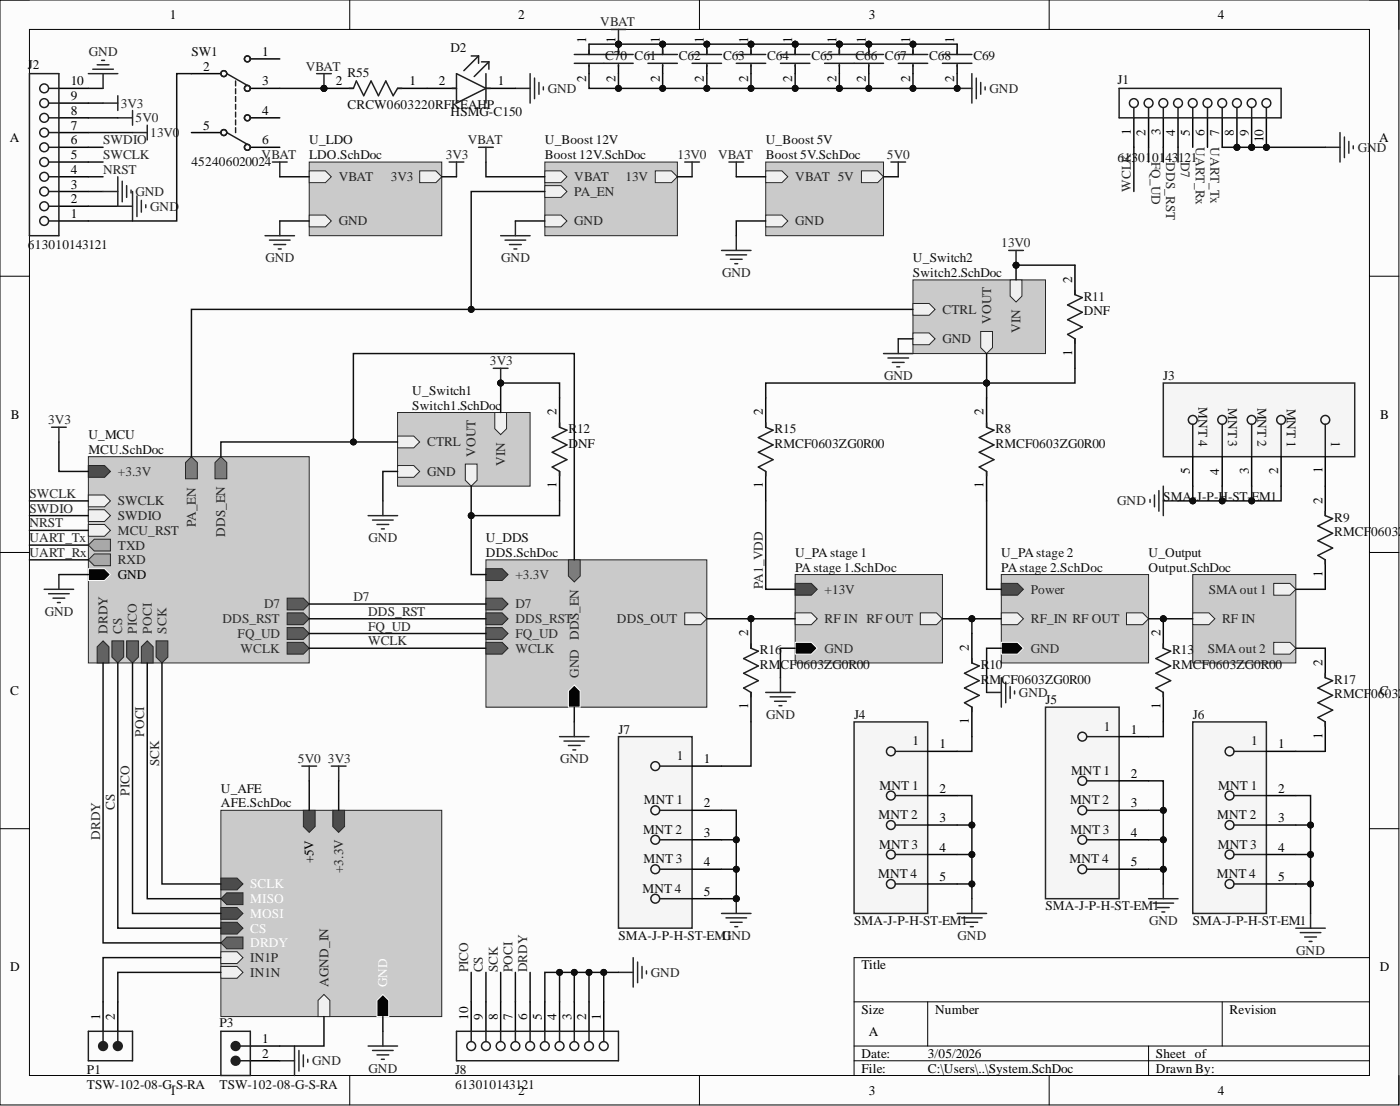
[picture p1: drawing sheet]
<svg xmlns="http://www.w3.org/2000/svg" width="241mm" height="190mm" viewBox="0 0 241 190" stroke-linecap="round" stroke-linejoin="round" font-family="sans-serif">
<defs><g id="words">
<g font-size="2.3">
<text x="29.3" y="3.3">1</text>
<text x="89.3" y="3.3">2</text>
<text x="149.7" y="3.3">3</text>
<text x="209.9" y="3.3">4</text>
<text x="45.2" y="9.6">1</text>
<text x="101" y="7.4" transform="rotate(-90 101 7.4)">1</text>
<text x="106.1" y="7.4" transform="rotate(-90 106.1 7.4)">1</text>
<text x="113.7" y="7.4" transform="rotate(-90 113.7 7.4)">1</text>
<text x="121.3" y="7.4" transform="rotate(-90 121.3 7.4)">1</text>
<text x="128.9" y="7.4" transform="rotate(-90 128.9 7.4)">1</text>
<text x="136.5" y="7.4" transform="rotate(-90 136.5 7.4)">1</text>
<text x="144.2" y="7.4" transform="rotate(-90 144.2 7.4)">1</text>
<text x="149.2" y="7.4" transform="rotate(-90 149.2 7.4)">1</text>
<text x="156.8" y="7.4" transform="rotate(-90 156.8 7.4)">1</text>
<text x="164.5" y="7.4" transform="rotate(-90 164.5 7.4)">1</text>
<text x="12.2" y="17.3">9</text>
<text x="12.2" y="14.7">10</text>
<text x="35" y="12.2">2</text>
<text x="45.2" y="14.7">3</text>
<text x="57.9" y="14.7">2</text>
<text x="70.6" y="14.7">1</text>
<text x="75.6" y="14.7">2</text>
<text x="85.8" y="14.7">1</text>
<text x="101" y="14.2" transform="rotate(-90 101 14.2)">2</text>
<text x="106.1" y="14.2" transform="rotate(-90 106.1 14.2)">2</text>
<text x="113.7" y="14.2" transform="rotate(-90 113.7 14.2)">2</text>
<text x="121.3" y="14.2" transform="rotate(-90 121.3 14.2)">2</text>
<text x="128.9" y="14.2" transform="rotate(-90 128.9 14.2)">2</text>
<text x="136.5" y="14.2" transform="rotate(-90 136.5 14.2)">2</text>
<text x="144.2" y="14.2" transform="rotate(-90 144.2 14.2)">2</text>
<text x="149.2" y="14.2" transform="rotate(-90 149.2 14.2)">2</text>
<text x="156.8" y="14.2" transform="rotate(-90 156.8 14.2)">2</text>
<text x="164.5" y="14.2" transform="rotate(-90 164.5 14.2)">2</text>
<text x="12.2" y="22.3">7</text>
<text x="12.2" y="19.8">8</text>
<text x="35" y="22.3">5</text>
<text x="45.2" y="19.8">4</text>
<text x="194.9" y="23.2" transform="rotate(-90 194.9 23.2)">1</text>
<text x="197.5" y="23.3" transform="rotate(-90 197.5 23.3)">2</text>
<text x="200" y="23.3" transform="rotate(-90 200 23.3)">3</text>
<text x="202.5" y="23.4" transform="rotate(-90 202.5 23.4)">4</text>
<text x="205.1" y="23.3" transform="rotate(-90 205.1 23.3)">5</text>
<text x="207.6" y="23.3" transform="rotate(-90 207.6 23.3)">6</text>
<text x="210.1" y="23.3" transform="rotate(-90 210.1 23.3)">7</text>
<text x="212.7" y="23.3" transform="rotate(-90 212.7 23.3)">8</text>
<text x="215.2" y="23.3" transform="rotate(-90 215.2 23.3)">9</text>
<text x="1.7" y="24.5">A</text>
<text x="12.2" y="29.9">4</text>
<text x="12.2" y="27.4">5</text>
<text x="12.2" y="24.9">6</text>
<text x="45.2" y="24.9">6</text>
<text x="217.8" y="24.5" transform="rotate(-90 217.8 24.5)">10</text>
<text x="237.7" y="24.5">A</text>
<text x="12.2" y="35">2</text>
<text x="12.2" y="32.5">3</text>
<text x="12.2" y="37.6">1</text>
<text x="184.8" y="48.7" transform="rotate(-90 184.8 48.7)">2</text>
<text x="184.8" y="61.2" transform="rotate(-90 184.8 61.2)">1</text>
<text x="95.9" y="71.6" transform="rotate(-90 95.9 71.6)">2</text>
<text x="131.5" y="71.6" transform="rotate(-90 131.5 71.6)">2</text>
<text x="169.5" y="71.6" transform="rotate(-90 169.5 71.6)">2</text>
<text x="1.9" y="72.2">B</text>
<text x="237.9" y="72.2">B</text>
<text x="205.1" y="81.7" transform="rotate(-90 205.1 81.7)">5</text>
<text x="210.1" y="81.8" transform="rotate(-90 210.1 81.8)">4</text>
<text x="215.2" y="81.6" transform="rotate(-90 215.2 81.6)">3</text>
<text x="220.3" y="81.7" transform="rotate(-90 220.3 81.7)">2</text>
<text x="227.9" y="81.5" transform="rotate(-90 227.9 81.5)">1</text>
<text x="95.9" y="84.1" transform="rotate(-90 95.9 84.1)">1</text>
<text x="131.5" y="84.1" transform="rotate(-90 131.5 84.1)">1</text>
<text x="169.5" y="84.1" transform="rotate(-90 169.5 84.1)">1</text>
<text x="227.9" y="86.8" transform="rotate(-90 227.9 86.8)">2</text>
<text x="20.3" y="99.7">GND</text>
<text x="227.9" y="99.3" transform="rotate(-90 227.9 99.3)">1</text>
<text x="128.9" y="109.6" transform="rotate(-90 128.9 109.6)">2</text>
<text x="167" y="112.2" transform="rotate(-90 167 112.2)">2</text>
<text x="200" y="109.6" transform="rotate(-90 200 109.6)">2</text>
<text x="1.8" y="119.7">C</text>
<text x="227.9" y="114.7" transform="rotate(-90 227.9 114.7)">2</text>
<text x="237.8" y="119.7">C</text>
<text x="128.9" y="122.1" transform="rotate(-90 128.9 122.1)">1</text>
<text x="167" y="124.7" transform="rotate(-90 167 124.7)">1</text>
<text x="200" y="122.1" transform="rotate(-90 200 122.1)">1</text>
<text x="121.3" y="131.4">1</text>
<text x="161.9" y="128.9">1</text>
<text x="194.9" y="126.4">1</text>
<text x="220.3" y="128.9">1</text>
<text x="227.9" y="127.2" transform="rotate(-90 227.9 127.2)">1</text>
<text x="161.9" y="136.5">2</text>
<text x="194.9" y="134">2</text>
<text x="220.3" y="136.5">2</text>
<text x="121.3" y="139.1">2</text>
<text x="161.9" y="141.6">3</text>
<text x="194.9" y="139.1">3</text>
<text x="220.3" y="141.6">3</text>
<text x="54.1" y="148.7" transform="rotate(-90 54.1 148.7)">+5V</text>
<text x="121.3" y="144.1">3</text>
<text x="121.3" y="149.2">4</text>
<text x="161.9" y="146.7">4</text>
<text x="194.9" y="144.1">4</text>
<text x="194.9" y="149.2">5</text>
<text x="220.3" y="146.7">4</text>
<text x="121.3" y="154.3">5</text>
<text x="161.9" y="151.7">5</text>
<text x="220.3" y="151.7">5</text>
<text x="1.8" y="167.3">D</text>
<text x="148.5" y="167">Title</text>
<text x="237.8" y="167.3">D</text>
<text x="17.3" y="175.6" transform="rotate(-90 17.3 175.6)">1</text>
<text x="19.8" y="175.6" transform="rotate(-90 19.8 175.6)">2</text>
<text x="45.2" y="179.7">1</text>
<text x="80.7" y="175.6" transform="rotate(-90 80.7 175.6)">10</text>
<text x="83.2" y="175.6" transform="rotate(-90 83.2 175.6)">9</text>
<text x="85.8" y="175.6" transform="rotate(-90 85.8 175.6)">8</text>
<text x="88.3" y="175.6" transform="rotate(-90 88.3 175.6)">7</text>
<text x="90.9" y="175.6" transform="rotate(-90 90.9 175.6)">6</text>
<text x="93.4" y="175.6" transform="rotate(-90 93.4 175.6)">5</text>
<text x="95.9" y="175.6" transform="rotate(-90 95.9 175.6)">4</text>
<text x="98.5" y="175.6" transform="rotate(-90 98.5 175.6)">3</text>
<text x="101" y="175.6" transform="rotate(-90 101 175.6)">2</text>
<text x="103.6" y="175.6" transform="rotate(-90 103.6 175.6)">1</text>
<text x="148.5" y="174.6">Size</text>
<text x="149.7" y="178.4">A</text>
<text x="161.2" y="174.6">Number</text>
<text x="211.9" y="174.6">Revision</text>
<text x="45.2" y="182.2">2</text>
<text x="148.5" y="182.2">Date:</text>
<text x="148.5" y="184.7">File:</text>
<text x="159.9" y="182.2">3/05/2026</text>
<text x="159.9" y="184.7">C:\Users\..\System.SchDoc</text>
<text x="199.2" y="182.2">Sheet of</text>
<text x="199.2" y="184.7">Drawn By:</text>
<text x="29.3" y="188.5">1</text>
<text x="89.3" y="188.5">2</text>
<text x="149.7" y="188.5">3</text>
<text x="209.9" y="188.5">4</text>
</g>
<g font-size="2.3" fill="#262626">
<text x="103.5" y="4.6">VBAT</text>
<text x="15.3" y="9.6">GND</text>
<text x="52.7" y="12.2">VBAT</text>
<text x="94.4" y="16">GND</text>
<text x="170.6" y="16">GND</text>
<text x="20.8" y="18.5">3V3</text>
<text x="23.3" y="21.1">5V0</text>
<text x="25.9" y="23.6">13V0</text>
<text x="17.8" y="27.4">SWCLK</text>
<text x="17.8" y="24.9">SWDIO</text>
<text x="17.8" y="29.9">NRST</text>
<text x="45.1" y="27.4">VBAT</text>
<text x="76.8" y="27.4">3V3</text>
<text x="80.6" y="24.9">VBAT</text>
<text x="116.7" y="27.4">13V0</text>
<text x="123.8" y="27.4">VBAT</text>
<text x="152.9" y="27.4">5V0</text>
<text x="198.5" y="27.9" transform="rotate(90 198.5 27.9)">FQ_UD</text>
<text x="201" y="27.9" transform="rotate(90 201 27.9)">DDS_RST</text>
<text x="203.5" y="27.9" transform="rotate(90 203.5 27.9)">D7</text>
<text x="206.1" y="25.4" transform="rotate(90 206.1 25.4)">UART_Rx</text>
<text x="208.6" y="25.4" transform="rotate(90 208.6 25.4)">UART_Tx</text>
<text x="234" y="26.1">GND</text>
<text x="23.3" y="33.7">GND</text>
<text x="58.4" y="31.2">VBAT</text>
<text x="67.3" y="31.2">3V3</text>
<text x="99" y="31.2">VBAT</text>
<text x="99" y="33.7">PA_EN</text>
<text x="107.8" y="31.2">13V</text>
<text x="137.1" y="31.2">VBAT 5V</text>
<text x="194.9" y="33" transform="rotate(-90 194.9 33)">WCLK</text>
<text x="25.9" y="36.3">GND</text>
<text x="58.4" y="38.8">GND</text>
<text x="99" y="38.8">GND</text>
<text x="137.1" y="38.8">GND</text>
<text x="45.8" y="45.2">GND</text>
<text x="86.4" y="45.2">GND</text>
<text x="124.4" y="47.7">GND</text>
<text x="172.6" y="42.6">13V0</text>
<text x="162.4" y="54">CTRL</text>
<text x="162.4" y="59.1">GND</text>
<text x="170.8" y="55.8" transform="rotate(-90 170.8 55.8)">VOUT</text>
<text x="175.9" y="57.3" transform="rotate(-90 175.9 57.3)">VIN</text>
<text x="84.4" y="62.9">3V3</text>
<text x="152.4" y="65.5">GND</text>
<text x="8.3" y="73.1">3V3</text>
<text x="73.6" y="76.9">CTRL</text>
<text x="73.6" y="82">GND</text>
<text x="82" y="78.7" transform="rotate(-90 82 78.7)">VOUT</text>
<text x="87.1" y="80.2" transform="rotate(-90 87.1 80.2)">VIN</text>
<text x="5.1" y="85.8">SWCLK</text>
<text x="5.1" y="88.3">SWDIO</text>
<text x="20.3" y="87">SWCLK</text>
<text x="20.3" y="89.6">SWDIO</text>
<text x="192.6" y="87">GND</text>
<text x="5.1" y="93.4">UART_Tx</text>
<text x="5.1" y="90.8">NRST</text>
<text x="5.1" y="95.9">UART_Rx</text>
<text x="20.3" y="92.1">MCU_RST</text>
<text x="20.3" y="94.7">TXD</text>
<text x="33.8" y="90.8" transform="rotate(-90 33.8 90.8)">PA_EN</text>
<text x="38.8" y="92.5" transform="rotate(-90 38.8 92.5)">DDS_EN</text>
<text x="63.5" y="93.4">GND</text>
<text x="20.3" y="97.2">RXD</text>
<text x="131.5" y="101.5" transform="rotate(-90 131.5 101.5)">PA1_VDD</text>
<text x="7.7" y="106.1">GND</text>
<text x="60.9" y="103.5">D7</text>
<text x="63.5" y="106.1">DDS_RST</text>
<text x="106.3" y="107.3">DDS_OUT</text>
<text x="142.1" y="107.3">RF IN RF OUT</text>
<text x="142.1" y="102.3">+13V</text>
<text x="177.7" y="102.3">Power</text>
<text x="177.7" y="107.3">RF_IN RF OUT</text>
<text x="208.4" y="102.3">SMA out 1</text>
<text x="210.7" y="107.3">RF IN</text>
<text x="18.5" y="109.1" transform="rotate(-90 18.5 109.1)">DRDY</text>
<text x="63.5" y="108.6">FQ_UD</text>
<text x="63.5" y="111.1">WCLK</text>
<text x="208.2" y="112.4">SMA out 2</text>
<text x="132.1" y="123.8">GND</text>
<text x="175.6" y="120">GND</text>
<text x="24.9" y="126.9" transform="rotate(-90 24.9 126.9)">POCI</text>
<text x="27.4" y="132" transform="rotate(-90 27.4 132)">SCK</text>
<text x="51.4" y="131.4">5V0</text>
<text x="56.5" y="131.4">3V3</text>
<text x="96.5" y="131.4">GND</text>
<text x="22.3" y="137" transform="rotate(-90 22.3 137)">PICO</text>
<text x="19.8" y="139.6" transform="rotate(-90 19.8 139.6)">CS</text>
<text x="17.3" y="144.6" transform="rotate(-90 17.3 144.6)">DRDY</text>
<text x="59.1" y="150.4" transform="rotate(-90 59.1 150.4)">+3.3V</text>
<text x="165.1" y="161.9">GND</text>
<text x="198" y="159.4">GND</text>
<text x="43.1" y="165.7">IN1P</text>
<text x="80.7" y="167.5" transform="rotate(-90 80.7 167.5)">PICO</text>
<text x="83.2" y="167.5" transform="rotate(-90 83.2 167.5)">CS</text>
<text x="85.8" y="167.5" transform="rotate(-90 85.8 167.5)">SCK</text>
<text x="88.3" y="167.5" transform="rotate(-90 88.3 167.5)">POCI</text>
<text x="90.9" y="167.5" transform="rotate(-90 90.9 167.5)">DRDY</text>
<text x="223.4" y="164.4">GND</text>
<text x="43.1" y="168.2">IN1N</text>
<text x="56.6" y="170" transform="rotate(-90 56.6 170)">AGND_IN</text>
<text x="112.2" y="168.2">GND</text>
<text x="53.8" y="183.5">GND</text>
<text x="63.5" y="184.7">GND</text>
</g>
<g font-size="2.3" fill="#0e0e0e">
<text x="4.8" y="11.9">J</text>
<text x="5.7" y="11.9">2</text>
<text x="33" y="9.6">SW1</text>
<text x="77.7" y="8.9">D2</text>
<text x="104.3" y="10.4">C70 C61</text>
<text x="117" y="10.4">C62</text>
<text x="124.6" y="10.4">C63</text>
<text x="132.2" y="10.4">C64</text>
<text x="139.8" y="10.4">C65</text>
<text x="147.5" y="10.4">C66 C67</text>
<text x="160.1" y="10.4">C68</text>
<text x="167.8" y="10.4">C69</text>
<text x="59.9" y="13.2">R55</text>
<text x="192.6" y="14.5">J1</text>
<text x="59.9" y="18.8">CRCW0603220RFKEAHP</text>
<text x="77.7" y="20">HSMG-C150</text>
<text x="33" y="28.7">452406020024</text>
<text x="53.3" y="24.9">U_LDO</text>
<text x="53.3" y="27.4">LDO.SchDoc</text>
<text x="93.9" y="24.9">U_Boost 12V</text>
<text x="93.9" y="27.4">Boost 12V.SchDoc</text>
<text x="132" y="24.9">U_Boost 5V</text>
<text x="132" y="27.4">Boost 5V.SchDoc</text>
<text x="192.6" y="27.9">613010143121</text>
<text x="4.8" y="42.9">613010143121</text>
<text x="157.4" y="45.2">U_Switch2</text>
<text x="157.4" y="47.7">Switch2.SchDoc</text>
<text x="186.8" y="51.8">R11</text>
<text x="186.8" y="54.3">DNF</text>
<text x="200.5" y="65.5">J3</text>
<text x="71.1" y="68">U_Switch1</text>
<text x="71.1" y="70.5">Switch1.SchDoc</text>
<text x="206.6" y="70.1" transform="rotate(90 206.6 70.1)">MNT 4</text>
<text x="211.7" y="70.3" transform="rotate(90 211.7 70.3)">MNT 3</text>
<text x="216.7" y="70.2" transform="rotate(90 216.7 70.2)">MNT 2</text>
<text x="221.8" y="70.4" transform="rotate(90 221.8 70.4)">MNT 1</text>
<text x="15.2" y="75.6">U_MCU</text>
<text x="98" y="74.6">R12</text>
<text x="98" y="77.1">D</text>
<text x="99.7" y="77.1">NF</text>
<text x="133.5" y="74.6">R15</text>
<text x="133.5" y="77.1">RMCF0603ZG0R00</text>
<text x="171.6" y="74.6">R8</text>
<text x="171.6" y="77.1">RMCF0603ZG0R00</text>
<text x="229.4" y="76" transform="rotate(90 229.4 76)">1</text>
<text x="15.2" y="78.2">MCU.SchDoc</text>
<text x="200.5" y="86.3">SMA-J-P-H-ST-EM1</text>
<text x="229.9" y="89.8">R9</text>
<text x="83.8" y="93.4">U_DDS</text>
<text x="83.8" y="95.9">DDS.SchDoc</text>
<text x="137.1" y="95.9">U_PAstage 1</text>
<text x="172.6" y="95.9">U_PAstage 2</text>
<text x="198" y="95.9">U_Output</text>
<text x="229.9" y="92.4">RMCF0603Z</text>
<text x="137.1" y="98.5">PAstage 1.SchDoc</text>
<text x="172.6" y="98.5">PAstage 2.SchDoc</text>
<text x="198" y="98.5">Output.SchDoc</text>
<text x="131" y="112.7">R16</text>
<text x="202" y="112.7">R13</text>
<text x="131" y="115.2">RMCF0603ZG0R00</text>
<text x="169" y="115.2">R10</text>
<text x="169" y="117.7">RMCF0603ZG0R00</text>
<text x="202" y="115.2">RMCF0603ZG0R00</text>
<text x="229.9" y="117.7">R17</text>
<text x="147.2" y="123.8">J4</text>
<text x="180.2" y="121.3">J5</text>
<text x="190.3" y="125.9">1</text>
<text x="205.6" y="123.8">J6</text>
<text x="229.9" y="120.3">RMCF0603Z</text>
<text x="106.6" y="126.4">J7</text>
<text x="116.7" y="130.9">1</text>
<text x="157.3" y="128.4">1</text>
<text x="215.6" y="128.4">1</text>
<text x="38.1" y="136.5">U_AFE</text>
<text x="151.6" y="136">MNT 1</text>
<text x="184.6" y="133.5">MNT 1</text>
<text x="210" y="136">MNT 1</text>
<text x="38.1" y="139.1">AFE.SchDoc</text>
<text x="110.8" y="143.6">MNT 2</text>
<text x="111" y="138.6">MNT 1</text>
<text x="151.4" y="141.1">MNT 2</text>
<text x="184.4" y="138.6">MNT 2</text>
<text x="184.5" y="143.6">MNT 3</text>
<text x="209.8" y="141.1">MNT 2</text>
<text x="110.9" y="148.7">MNT 3</text>
<text x="151.5" y="146.2">MNT 3</text>
<text x="184.3" y="148.7">MNT 4</text>
<text x="209.9" y="146.2">MNT 3</text>
<text x="110.7" y="153.8">MNT 4</text>
<text x="151.4" y="151.2">MNT 4</text>
<text x="209.7" y="151.2">MNT 4</text>
<text x="106.6" y="161.9">SMA-J-P-H-ST-EMG1ND</text>
<text x="147.2" y="159.4">SMA-J-P-H-ST-EM1</text>
<text x="180.2" y="156.8">SMA-J-P-H-ST-EM1</text>
<text x="205.6" y="159.4">SMA-J-P-H-ST-EM1</text>
<text x="37.8" y="176.9">P3</text>
<text x="15" y="185">P1</text>
<text x="78.4" y="185">J8</text>
<text x="15" y="187.5">TSW-102-08-G-S-RA</text>
<text x="37.8" y="187.5">TSW-102-08-G-S-RA</text>
<text x="78.4" y="187.5">613010143121</text>
</g>
<g font-size="2.3" fill="#2e2e2e">
<text x="20.3" y="82">+3.3V</text>
<text x="88.8" y="99.7">+3.3V</text>
<text x="38.3" y="107.3">DDS_RST</text>
<text x="45.5" y="104.8">D7</text>
<text x="88.8" y="104.8">D7</text>
<text x="88.8" y="107.3">DDS_RST</text>
<text x="21.1" y="109.1" transform="rotate(-90 21.1 109.1)">CS</text>
<text x="23.6" y="109.1" transform="rotate(-90 23.6 109.1)">PICO</text>
<text x="26.1" y="109.1" transform="rotate(-90 26.1 109.1)">POCI</text>
<text x="28.7" y="109.1" transform="rotate(-90 28.7 109.1)">SCK</text>
<text x="40.9" y="109.9">FQ_UD</text>
<text x="41.5" y="112.4">WCLK</text>
<text x="88.8" y="109.9">FQ_UD</text>
<text x="88.8" y="112.4">WCLK</text>
<text x="142.1" y="112.4">GND</text>
<text x="177.7" y="112.4">GND</text>
<text x="99.7" y="116.7" transform="rotate(-90 99.7 116.7)">GND DDS_EN</text>
</g>
<g font-size="2.3" fill="#fefefe">
<text x="43.1" y="153">SCLK</text>
<text x="43.1" y="155.6">MISO</text>
<text x="43.1" y="160.6">CS</text>
<text x="43.1" y="158.1">MOSI</text>
<text x="43.1" y="163.2">DRDY</text>
<text x="66.7" y="170" transform="rotate(-90 66.7 170)">GND</text>
</g>
</g></defs>
<path d="M0 0h241.1v190.3h-241.1z" fill-rule="evenodd" fill="#fcfcfc"/>
<path d="M0 0h241.1v190.3h-241.1z" fill="none" stroke="#000" stroke-width=".17"/>
<path d="M5.1 5.1h230.9v180.1h-230.9z" fill-rule="evenodd" fill="#fcfcfc"/>
<g fill="none" stroke="#000" stroke-width=".17">
<path d="M0 0h5.1M60.3 0v5.1M120.6 0v5.1M180.8 0v5.1M236 0h5.1v5.1M5.1 5.1h230.9v180.1h-230.9zM0 47.6h5.1M236 47.6h5.1M0 95.2h5.1M236 95.2h5.1M0 142.7h5.1M236 142.7h5.1"/>
<path d="M147.2 172.6h88.8M159.9 172.6v7.6M210.7 172.6v7.6M236 164.9h-88.8v20.3M60.3 185.2v5.1M120.6 185.2v5.1M147.2 180.2h88.8M147.2 182.7h88.8M180.8 185.2v5.1M198 180.2v5M241.1 185.2v5.1"/>
</g>
<path d="M10.2 17.8h5M10.2 15.2h5M10.2 35.5h5M10.2 38.1h5M10.2 33h5M10.2 30.4h5M10.2 27.9h5M10.2 25.4h5M10.2 22.8h5M10.2 20.3h5" fill="none" stroke="#000" stroke-width=".25"/>
<g fill="none" stroke="#1c1c1c" stroke-width=".25">
<path d="M5.1 12.7h5.1v27.9h-5.1zM8.4 15.2h1.8M8.4 17.8h1.8M8.4 35.5h1.8M8.4 38.1h1.8M8.4 30.4h1.8M8.4 33h1.8M8.4 25.4h1.8M8.4 27.9h1.8M8.4 20.3h1.8M8.4 22.8h1.8"/>
<circle cx="7.6" cy="15.2" r=".76"/>
<circle cx="7.6" cy="17.8" r=".76"/>
<circle cx="7.6" cy="25.4" r=".76"/>
<circle cx="7.6" cy="33" r=".76"/>
<circle cx="7.6" cy="35.5" r=".76"/>
<circle cx="7.6" cy="27.9" r=".76"/>
<circle cx="7.6" cy="30.4" r=".76"/>
<circle cx="7.6" cy="38.1" r=".76"/>
<circle cx="7.6" cy="22.8" r=".76"/>
<circle cx="7.6" cy="20.3" r=".76"/>
</g>
<path d="M15.2 78.7h38.1v35.5h-38.1z" fill-rule="evenodd" fill="#cacaca"/>
<path d="M15.2 78.7h38.1v35.5h-38.1z" fill="none" stroke="#262626" stroke-width=".17"/>
<path d="M15.2 80.2h2.8l1 1-1 1h-2.8z" fill-rule="evenodd" fill="#4c4c4c"/>
<path d="M15.2 80.2h2.8l1 1-1 1h-2.8z" fill="none" stroke="#262626" stroke-width=".17"/>
<path d="M15.2 98h2.8l1 1-1 1h-2.8z" fill-rule="evenodd" fill="#000"/>
<path d="M15.2 98h2.8l1 1-1 1h-2.8z" fill="none" stroke="#fefefe" stroke-width=".17"/>
<path d="M15.2 85.3h2.8l1 1-1 1h-2.8z" fill-rule="evenodd" fill="#f0f0f0"/>
<path d="M15.2 85.3h2.8l1 1-1 1h-2.8z" fill="none" stroke="#262626" stroke-width=".17"/>
<path d="M15.2 87.8h2.8l1 1-1 1h-2.8z" fill-rule="evenodd" fill="#f0f0f0"/>
<path d="M15.2 87.8h2.8l1 1-1 1h-2.8z" fill="none" stroke="#262626" stroke-width=".17"/>
<path d="M15.2 90.3h2.8l1 1.1-1 1h-2.8z" fill-rule="evenodd" fill="#f0f0f0"/>
<path d="M15.2 90.3h2.8l1 1.1-1 1h-2.8z" fill="none" stroke="#262626" stroke-width=".17"/>
<path d="M15.2 93.9l1-1h2.8v2h-2.8z" fill-rule="evenodd" fill="#a6a6a6"/>
<path d="M15.2 93.9l1-1h2.8v2h-2.8z" fill="none" stroke="#262626" stroke-width=".17"/>
<path d="M19.3 110.4h2v2.8l-1 1-1-1z" fill-rule="evenodd" fill="#5f5f5f"/>
<path d="M19.3 110.4h2v2.8l-1 1-1-1z" fill="none" stroke="#262626" stroke-width=".17"/>
<path d="M21.8 110.4h2.1v2.8l-1.1 1-1-1z" fill-rule="evenodd" fill="#5f5f5f"/>
<path d="M21.8 110.4h2.1v2.8l-1.1 1-1-1z" fill="none" stroke="#262626" stroke-width=".17"/>
<path d="M24.4 111.4l1-1 1 1v2.8h-2z" fill-rule="evenodd" fill="#5f5f5f"/>
<path d="M24.4 111.4l1-1 1 1v2.8h-2z" fill="none" stroke="#262626" stroke-width=".17"/>
<path d="M26.9 110.4h2v2.8l-1 1-1-1z" fill-rule="evenodd" fill="#5f5f5f"/>
<path d="M26.9 110.4h2v2.8l-1 1-1-1z" fill="none" stroke="#262626" stroke-width=".17"/>
<path d="M49.5 103h2.8l1 1-1 1.1h-2.8z" fill-rule="evenodd" fill="#5a5a5a"/>
<path d="M49.5 103h2.8l1 1-1 1.1h-2.8z" fill="none" stroke="#262626" stroke-width=".17"/>
<path d="M49.5 105.6h2.8l1 1-1 1h-2.8z" fill-rule="evenodd" fill="#5a5a5a"/>
<path d="M49.5 105.6h2.8l1 1-1 1h-2.8z" fill="none" stroke="#262626" stroke-width=".17"/>
<path d="M49.5 108.1h2.8l1 1-1 1h-2.8z" fill-rule="evenodd" fill="#5a5a5a"/>
<path d="M49.5 108.1h2.8l1 1-1 1h-2.8z" fill="none" stroke="#262626" stroke-width=".17"/>
<path d="M49.5 110.6h2.8l1 1.1-1 1h-2.8z" fill-rule="evenodd" fill="#5a5a5a"/>
<path d="M49.5 110.6h2.8l1 1.1-1 1h-2.8z" fill="none" stroke="#262626" stroke-width=".17"/>
<path d="M32 79.7l1-1 1 1v2.8h-2z" fill-rule="evenodd" fill="#7f7f7f"/>
<path d="M32 79.7l1-1 1 1v2.8h-2z" fill="none" stroke="#262626" stroke-width=".17"/>
<path d="M37.1 79.7l1-1 1 1v2.8h-2z" fill-rule="evenodd" fill="#7f7f7f"/>
<path d="M37.1 79.7l1-1 1 1v2.8h-2z" fill="none" stroke="#262626" stroke-width=".17"/>
<path d="M16.8 111.4l1-1 1 1v2.8h-2z" fill-rule="evenodd" fill="#5f5f5f"/>
<path d="M16.8 111.4l1-1 1 1v2.8h-2z" fill="none" stroke="#262626" stroke-width=".17"/>
<path d="M15.2 96.4l1-1h2.8v2h-2.8z" fill-rule="evenodd" fill="#a6a6a6"/>
<path d="M15.2 96.4l1-1h2.8v2h-2.8z" fill="none" stroke="#262626" stroke-width=".17"/>
<path d="M83.8 96.4h38v25.4h-38z" fill-rule="evenodd" fill="#cacaca"/>
<path d="M83.8 96.4h38v25.4h-38z" fill="none" stroke="#262626" stroke-width=".17"/>
<path d="M118 105.6h2.8l1 1-1 1h-2.8z" fill-rule="evenodd" fill="#f0f0f0"/>
<path d="M118 105.6h2.8l1 1-1 1h-2.8z" fill="none" stroke="#262626" stroke-width=".17"/>
<path d="M83.8 103h2.7l1.1 1-1.1 1.1h-2.7z" fill-rule="evenodd" fill="#5a5a5a"/>
<path d="M83.8 103h2.7l1.1 1-1.1 1.1h-2.7z" fill="none" stroke="#262626" stroke-width=".17"/>
<path d="M83.8 105.6h2.7l1.1 1-1.1 1h-2.7z" fill-rule="evenodd" fill="#5a5a5a"/>
<path d="M83.8 105.6h2.7l1.1 1-1.1 1h-2.7z" fill="none" stroke="#262626" stroke-width=".17"/>
<path d="M83.8 108.1h2.7l1.1 1-1.1 1h-2.7z" fill-rule="evenodd" fill="#5a5a5a"/>
<path d="M83.8 108.1h2.7l1.1 1-1.1 1h-2.7z" fill="none" stroke="#262626" stroke-width=".17"/>
<path d="M83.8 110.6h2.7l1.1 1.1-1.1 1h-2.7z" fill-rule="evenodd" fill="#5a5a5a"/>
<path d="M83.8 110.6h2.7l1.1 1.1-1.1 1h-2.7z" fill="none" stroke="#262626" stroke-width=".17"/>
<path d="M83.8 98h2.7l1.1 1-1.1 1h-2.7z" fill-rule="evenodd" fill="#4c4c4c"/>
<path d="M83.8 98h2.7l1.1 1-1.1 1h-2.7z" fill="none" stroke="#262626" stroke-width=".17"/>
<path d="M98 119l1-1 1 1v2.8h-2z" fill-rule="evenodd" fill="#000"/>
<path d="M98 119l1-1 1 1v2.8h-2z" fill="none" stroke="#fefefe" stroke-width=".17"/>
<path d="M98 96.4h2v2.8l-1 1-1-1z" fill-rule="evenodd" fill="#7f7f7f"/>
<path d="M98 96.4h2v2.8l-1 1-1-1z" fill="none" stroke="#262626" stroke-width=".17"/>
<path d="M137.1 99h25.3v15.2h-25.3z" fill-rule="evenodd" fill="#cacaca"/>
<path d="M137.1 99h25.3v15.2h-25.3z" fill="none" stroke="#262626" stroke-width=".17"/>
<path d="M137.1 105.6h2.7l1.1 1-1.1 1h-2.7z" fill-rule="evenodd" fill="#f0f0f0"/>
<path d="M137.1 105.6h2.7l1.1 1-1.1 1h-2.7z" fill="none" stroke="#262626" stroke-width=".17"/>
<path d="M158.6 105.6h2.8l1 1-1 1h-2.8z" fill-rule="evenodd" fill="#f0f0f0"/>
<path d="M158.6 105.6h2.8l1 1-1 1h-2.8z" fill="none" stroke="#262626" stroke-width=".17"/>
<path d="M137.1 110.6h2.7l1.1 1.1-1.1 1h-2.7z" fill-rule="evenodd" fill="#000"/>
<path d="M137.1 110.6h2.7l1.1 1.1-1.1 1h-2.7z" fill="none" stroke="#fefefe" stroke-width=".17"/>
<path d="M137.1 100.5h2.7l1.1 1-1.1 1h-2.7z" fill-rule="evenodd" fill="#4c4c4c"/>
<path d="M137.1 100.5h2.7l1.1 1-1.1 1h-2.7z" fill="none" stroke="#262626" stroke-width=".17"/>
<path d="M172.6 99h25.4v15.2h-25.4z" fill-rule="evenodd" fill="#cacaca"/>
<path d="M172.6 99h25.4v15.2h-25.4z" fill="none" stroke="#262626" stroke-width=".17"/>
<path d="M172.6 110.6h2.8l1 1.1-1 1h-2.8z" fill-rule="evenodd" fill="#000"/>
<path d="M172.6 110.6h2.8l1 1.1-1 1h-2.8z" fill="none" stroke="#fefefe" stroke-width=".17"/>
<path d="M194.2 105.6h2.7l1.1 1-1.1 1h-2.7z" fill-rule="evenodd" fill="#f0f0f0"/>
<path d="M194.2 105.6h2.7l1.1 1-1.1 1h-2.7z" fill="none" stroke="#262626" stroke-width=".17"/>
<path d="M172.6 100.5h2.8l1 1-1 1h-2.8z" fill-rule="evenodd" fill="#4c4c4c"/>
<path d="M172.6 100.5h2.8l1 1-1 1h-2.8z" fill="none" stroke="#262626" stroke-width=".17"/>
<path d="M172.6 105.6h2.8l1 1-1 1h-2.8z" fill-rule="evenodd" fill="#f0f0f0"/>
<path d="M172.6 105.6h2.8l1 1-1 1h-2.8z" fill="none" stroke="#262626" stroke-width=".17"/>
<path d="M53.3 27.9h22.8v12.7h-22.8z" fill-rule="evenodd" fill="#cacaca"/>
<path d="M53.3 27.9h22.8v12.7h-22.8z" fill="none" stroke="#262626" stroke-width=".17"/>
<path d="M53.3 29.4h2.8l1 1-1 1.1h-2.8z" fill-rule="evenodd" fill="#f0f0f0"/>
<path d="M53.3 29.4h2.8l1 1-1 1.1h-2.8z" fill="none" stroke="#262626" stroke-width=".17"/>
<path d="M53.3 37h2.8l1 1.1-1 1h-2.8z" fill-rule="evenodd" fill="#f0f0f0"/>
<path d="M53.3 37h2.8l1 1.1-1 1h-2.8z" fill="none" stroke="#262626" stroke-width=".17"/>
<path d="M72.3 29.4h2.8l1 1-1 1.1h-2.8z" fill-rule="evenodd" fill="#f0f0f0"/>
<path d="M72.3 29.4h2.8l1 1-1 1.1h-2.8z" fill="none" stroke="#262626" stroke-width=".17"/>
<g fill="none" stroke="#262626" stroke-width=".25">
<path d="M154.8 58.4v2.5M152.3 60.9h5.1M153 61.7h3.6M153.8 62.4h2M154.6 63.2h.5M10.2 99v2.5M63.5 88.8h5M64.2 89.6h3.6M65 90.3h2M65.7 91.1h.5M66 86.3v2.5M7.6 101.5h5.1"/>
<path d="M8.4 102.3h3.5M9.1 103h2.1M9.9 103.8h.5M132 119.3h5.1M134.5 116.7v2.6M170 119.3h2.6M172.6 116.7v5.1M173.3 117.5v3.5M174.1 118.3v2M174.9 119v.5M96.4 126.9h5.1M97.2 127.6h3.6"/>
<path d="M98 128.4h2M98.7 129.2h.5M99 124.3v2.6M132.7 120h3.6M133.5 120.8h2M134.3 121.6h.5"/>
</g>
<path d="M205.6 99h17.7v15.2h-17.7z" fill-rule="evenodd" fill="#cacaca"/>
<path d="M205.6 99h17.7v15.2h-17.7z" fill="none" stroke="#262626" stroke-width=".17"/>
<path d="M205.6 105.6h2.8l1 1-1 1h-2.8z" fill-rule="evenodd" fill="#f0f0f0"/>
<path d="M205.6 105.6h2.8l1 1-1 1h-2.8z" fill="none" stroke="#262626" stroke-width=".17"/>
<path d="M219.5 100.5h2.8l1 1-1 1h-2.8z" fill-rule="evenodd" fill="#f0f0f0"/>
<path d="M219.5 100.5h2.8l1 1-1 1h-2.8z" fill="none" stroke="#262626" stroke-width=".17"/>
<path d="M219.5 110.6h2.8l1 1.1-1 1h-2.8z" fill-rule="evenodd" fill="#f0f0f0"/>
<path d="M219.5 110.6h2.8l1 1.1-1 1h-2.8z" fill="none" stroke="#262626" stroke-width=".17"/>
<path d="M93.9 27.9h22.8v12.7h-22.8z" fill-rule="evenodd" fill="#cacaca"/>
<path d="M93.9 27.9h22.8v12.7h-22.8z" fill="none" stroke="#262626" stroke-width=".17"/>
<path d="M93.9 29.4h2.8l1 1-1 1.1h-2.8z" fill-rule="evenodd" fill="#f0f0f0"/>
<path d="M93.9 29.4h2.8l1 1-1 1.1h-2.8z" fill="none" stroke="#262626" stroke-width=".17"/>
<path d="M93.9 37h2.8l1 1.1-1 1h-2.8z" fill-rule="evenodd" fill="#f0f0f0"/>
<path d="M93.9 37h2.8l1 1.1-1 1h-2.8z" fill="none" stroke="#262626" stroke-width=".17"/>
<path d="M112.9 29.4h2.8l1 1-1 1.1h-2.8z" fill-rule="evenodd" fill="#f0f0f0"/>
<path d="M112.9 29.4h2.8l1 1-1 1.1h-2.8z" fill="none" stroke="#262626" stroke-width=".17"/>
<path d="M93.9 32h2.8l1 1-1 1h-2.8z" fill-rule="evenodd" fill="#f0f0f0"/>
<path d="M93.9 32h2.8l1 1-1 1h-2.8z" fill="none" stroke="#262626" stroke-width=".17"/>
<path d="M54.6 12.7h2.5M55.8 12.7v2.5M66 177.6v2.6M63.5 180.2h5M64.2 180.9h3.6M65 181.7h2M65.7 182.5h.5" fill="none" stroke="#262626" stroke-width=".25"/>
<g fill="none" stroke="#000" stroke-width=".25">
<path d="M185.3 45.7v5M185.3 58.4v5M96.4 68.5v5.1M96.4 81.2v5.1M81.2 172.6v5M83.8 172.6v5M86.3 172.6v5M88.8 172.6v5M91.4 172.6v5M93.9 172.6v5M96.4 172.6v5M99 172.6v5"/>
<path d="M101.5 172.6v5M104.1 172.6v5"/>
</g>
<g fill="none" stroke="#1c1c1c" stroke-width=".25">
<path d="M185.3 50v.7l1.2 .6-2.5 1.2 2.5 1.3-2.5 1.3 2.5 1.2-2.5 1.3 1.3 .8v.7M96.4 72.8v.8l1.3 .5-2.5 1.3 2.5 1.2-2.5 1.3 2.5 1.3-2.5 1.2 1.2 .8v.8M78.7 177.6h27.9v5.1h-27.9zM81.2 177.6v1.8M83.8 177.6v1.8M86.3 177.6v1.8M88.8 177.6v1.8M91.4 177.6v1.8M93.9 177.6v1.8M96.4 177.6v1.8M99 177.6v1.8M101.5 177.6v1.8"/>
<path d="M104.1 177.6v1.8"/>
<circle cx="81.2" cy="180.2" r=".76"/>
<circle cx="83.8" cy="180.2" r=".76"/>
<circle cx="86.3" cy="180.2" r=".76"/>
<circle cx="88.8" cy="180.2" r=".76"/>
<circle cx="91.4" cy="180.2" r=".76"/>
<circle cx="93.9" cy="180.2" r=".76"/>
<circle cx="96.4" cy="180.2" r=".76"/>
<circle cx="99" cy="180.2" r=".76"/>
<circle cx="101.5" cy="180.2" r=".76"/>
<circle cx="104.1" cy="180.2" r=".76"/>
</g>
<circle cx="55.8" cy="15.2" r=".51" fill="#0e0e0e"/>
<circle cx="55.8" cy="15.2" r=".51" fill="none" stroke="#0e0e0e" stroke-width=".17"/>
<g fill="none" stroke="#262626" stroke-width=".25">
<path d="M17.8 17.8h2.5M20.3 16.5v2.5M47 27.9h2.5M48.2 27.9v2.5M48.2 38.1v2.5M82.5 25.4h2.5M83.8 25.4v2.5M88.8 38.1v2.5M118 27.9h2.6M119.3 27.9v2.5M45.7 40.6h5.1M46.4 41.4h3.6"/>
<path d="M47.2 42.1h2M48 42.9h.5M86.3 40.6h5.1M87.1 41.4h3.5M87.8 42.1h2M88.6 42.9h.5M106.6 167.5h2.5M109.1 164.9v5.1M109.9 165.7v3.6M110.7 166.5v2M111.4 167.2v.5"/>
</g>
<circle cx="213.2" cy="25.4" r=".51" fill="#0e0e0e"/>
<circle cx="213.2" cy="25.4" r=".51" fill="none" stroke="#0e0e0e" stroke-width=".17"/>
<circle cx="215.7" cy="25.4" r=".51" fill="#0e0e0e"/>
<circle cx="215.7" cy="25.4" r=".51" fill="none" stroke="#0e0e0e" stroke-width=".17"/>
<circle cx="218.3" cy="25.4" r=".51" fill="#0e0e0e"/>
<circle cx="218.3" cy="25.4" r=".51" fill="none" stroke="#0e0e0e" stroke-width=".17"/>
<path d="M195.4 20.3v5.1M198 20.3v5.1M200.5 20.3v5.1M203 20.3v5.1M205.6 20.3v5.1M208.1 20.3v5.1M210.7 20.3v5.1M213.2 20.3v5.1" fill="none" stroke="#000" stroke-width=".25"/>
<g fill="none" stroke="#1c1c1c" stroke-width=".25">
<path d="M195.4 18.5v1.8M198 18.5v1.8"/>
<circle cx="195.4" cy="17.8" r=".76"/>
<circle cx="198" cy="17.8" r=".76"/>
</g>
<circle cx="213.2" cy="25.4" r=".51" fill="#0e0e0e"/>
<circle cx="213.2" cy="25.4" r=".51" fill="none" stroke="#0e0e0e" stroke-width=".17"/>
<path d="M215.7 20.3v5.1" fill="none" stroke="#000" stroke-width=".25"/>
<circle cx="215.7" cy="25.4" r=".51" fill="#0e0e0e"/>
<circle cx="215.7" cy="25.4" r=".51" fill="none" stroke="#0e0e0e" stroke-width=".17"/>
<path d="M218.3 20.3v5.1" fill="none" stroke="#000" stroke-width=".25"/>
<circle cx="218.3" cy="25.4" r=".51" fill="#0e0e0e"/>
<circle cx="218.3" cy="25.4" r=".51" fill="none" stroke="#0e0e0e" stroke-width=".17"/>
<g fill="none" stroke="#1c1c1c" stroke-width=".25">
<path d="M192.9 15.2h27.9v5.1h-27.9zM200.5 18.5v1.8M203 18.5v1.8M205.6 18.5v1.8M208.1 18.5v1.8M210.7 18.5v1.8M213.2 18.5v1.8M215.7 18.5v1.8M218.3 18.5v1.8"/>
<circle cx="200.5" cy="17.8" r=".76"/>
<circle cx="203" cy="17.8" r=".76"/>
<circle cx="205.6" cy="17.8" r=".76"/>
<circle cx="208.1" cy="17.8" r=".76"/>
<circle cx="210.7" cy="17.8" r=".76"/>
<circle cx="213.2" cy="17.8" r=".76"/>
<circle cx="215.7" cy="17.8" r=".76"/>
<circle cx="218.3" cy="17.8" r=".76"/>
</g>
<path d="M228.4 25.4h2.6M231 22.8v5.1M231.7 23.6v3.5M232.5 24.4v2M233.2 25.1v.5M223.3 159.9h5.1M225.9 157.3v2.6M224.1 160.6h3.6M224.9 161.4h2M225.6 162.2h.5" fill="none" stroke="#262626" stroke-width=".25"/>
<path d="M205.6 124.3h12.7v33h-12.7z" fill-rule="evenodd" fill="#f5f5f5"/>
<path d="M198.2 86v.5M199 85.3v2M199.7 84.5v3.6M200.5 83.7v5.1M200.5 86.3h2.5M205.6 124.3h12.7v33h-12.7z" fill="none" stroke="#262626" stroke-width=".25"/>
<g fill="none" stroke="#1c1c1c" stroke-width=".25">
<path d="M212.7 129.4h5.6M212.7 137h5.6M212.7 142.1h5.6M212.7 147.2h5.6M212.7 152.3h5.6"/>
<circle cx="211.9" cy="129.4" r=".76"/>
<circle cx="211.9" cy="137" r=".76"/>
<circle cx="211.9" cy="152.3" r=".76"/>
<circle cx="211.9" cy="142.1" r=".76"/>
<circle cx="211.9" cy="147.2" r=".76"/>
</g>
<path d="M218.3 129.4h5M218.3 137h5M218.3 142.1h5M218.3 147.2h5M218.3 152.3h5" fill="none" stroke="#000" stroke-width=".25"/>
<path d="M200.5 66h33v12.7h-33z" fill-rule="evenodd" fill="#f5f5f5"/>
<path d="M200.5 66h33v12.7h-33zM165 157.3h5M165.7 158.1h3.6M166.5 158.9h2M167.3 159.6h.5M167.5 154.8v2.5" fill="none" stroke="#262626" stroke-width=".25"/>
<g fill="none" stroke="#1c1c1c" stroke-width=".25">
<path d="M205.6 73.1v5.6M210.7 73.1v5.6M215.7 73.1v5.6M220.8 73.1v5.6M228.4 73.1v5.6"/>
<circle cx="205.6" cy="72.3" r=".76"/>
<circle cx="210.7" cy="72.3" r=".76"/>
<circle cx="215.7" cy="72.3" r=".76"/>
<circle cx="220.8" cy="72.3" r=".76"/>
<circle cx="228.4" cy="72.3" r=".76"/>
</g>
<path d="M205.6 78.7v5M210.7 78.7v5M215.7 78.7v5M220.8 78.7v5M228.4 78.7v5" fill="none" stroke="#000" stroke-width=".25"/>
<path d="M147.2 124.3h12.7v33h-12.7z" fill-rule="evenodd" fill="#f5f5f5"/>
<path d="M147.2 124.3h12.7v33h-12.7zM124.4 157.3h5M125.1 158.1h3.6M125.9 158.9h2M126.6 159.6h.6M126.9 154.8v2.5" fill="none" stroke="#262626" stroke-width=".25"/>
<g fill="none" stroke="#1c1c1c" stroke-width=".25">
<path d="M154.3 129.4h5.6M154.3 137h5.6M154.3 142.1h5.6M154.3 147.2h5.6M154.3 152.3h5.6"/>
<circle cx="153.6" cy="129.4" r=".76"/>
<circle cx="153.6" cy="137" r=".76"/>
<circle cx="153.6" cy="152.3" r=".76"/>
<circle cx="153.6" cy="142.1" r=".76"/>
<circle cx="153.6" cy="147.2" r=".76"/>
</g>
<path d="M159.9 129.4h5.1M159.9 137h5.1M159.9 142.1h5.1M159.9 147.2h5.1M159.9 152.3h5.1" fill="none" stroke="#000" stroke-width=".25"/>
<circle cx="126.9" cy="154.8" r=".51" fill="#0e0e0e"/>
<circle cx="126.9" cy="154.8" r=".51" fill="none" stroke="#0e0e0e" stroke-width=".17"/>
<path d="M106.6 126.9h12.7v33h-12.7z" fill-rule="evenodd" fill="#f5f5f5"/>
<path d="M106.6 126.9h12.7v33h-12.7z" fill="none" stroke="#262626" stroke-width=".25"/>
<g fill="none" stroke="#1c1c1c" stroke-width=".25">
<path d="M113.7 132h5.6M113.7 139.6h5.6M113.7 144.6h5.6M113.7 149.7h5.6M113.7 154.8h5.6"/>
<circle cx="112.9" cy="139.6" r=".76"/>
<circle cx="112.9" cy="132" r=".76"/>
<circle cx="112.9" cy="149.7" r=".76"/>
<circle cx="112.9" cy="154.8" r=".76"/>
<circle cx="112.9" cy="144.6" r=".76"/>
</g>
<path d="M119.3 132h5.1M119.3 139.6h5.1M119.3 144.6h5.1M119.3 149.7h5.1M119.3 154.8h5.1" fill="none" stroke="#000" stroke-width=".25"/>
<path d="M68.5 71.1h22.9v12.6h-22.9z" fill-rule="evenodd" fill="#cacaca"/>
<path d="M68.5 71.1h22.9v12.6h-22.9z" fill="none" stroke="#262626" stroke-width=".17"/>
<path d="M85.3 71.1h2v2.7l-1 1.1-1-1.1z" fill-rule="evenodd" fill="#f0f0f0"/>
<path d="M85.3 71.1h2v2.7l-1 1.1-1-1.1z" fill="none" stroke="#262626" stroke-width=".17"/>
<path d="M80.2 79.9h2v2.8l-1 1-1-1z" fill-rule="evenodd" fill="#f0f0f0"/>
<path d="M80.2 79.9h2v2.8l-1 1-1-1z" fill="none" stroke="#262626" stroke-width=".17"/>
<path d="M68.5 75.1h2.8l1 1-1 1h-2.8z" fill-rule="evenodd" fill="#f0f0f0"/>
<path d="M68.5 75.1h2.8l1 1-1 1h-2.8z" fill="none" stroke="#262626" stroke-width=".17"/>
<path d="M68.5 80.2h2.8l1 1-1 1h-2.8z" fill-rule="evenodd" fill="#f0f0f0"/>
<path d="M68.5 80.2h2.8l1 1-1 1h-2.8z" fill="none" stroke="#262626" stroke-width=".17"/>
<path d="M157.4 48.2h22.8v12.7h-22.8z" fill-rule="evenodd" fill="#cacaca"/>
<path d="M157.4 48.2h22.8v12.7h-22.8z" fill="none" stroke="#262626" stroke-width=".17"/>
<path d="M174.1 48.2h2v2.8l-1 1-1-1z" fill-rule="evenodd" fill="#f0f0f0"/>
<path d="M174.1 48.2h2v2.8l-1 1-1-1z" fill="none" stroke="#262626" stroke-width=".17"/>
<path d="M169 57.1h2.1v2.8l-1.1 1-1-1z" fill-rule="evenodd" fill="#f0f0f0"/>
<path d="M169 57.1h2.1v2.8l-1.1 1-1-1z" fill="none" stroke="#262626" stroke-width=".17"/>
<path d="M157.4 52.3h2.7l1.1 1-1.1 1h-2.7z" fill-rule="evenodd" fill="#f0f0f0"/>
<path d="M157.4 52.3h2.7l1.1 1-1.1 1h-2.7z" fill="none" stroke="#262626" stroke-width=".17"/>
<path d="M157.4 57.3h2.7l1.1 1.1-1.1 1h-2.7z" fill-rule="evenodd" fill="#f0f0f0"/>
<path d="M157.4 57.3h2.7l1.1 1.1-1.1 1h-2.7z" fill="none" stroke="#262626" stroke-width=".17"/>
<circle cx="129.4" cy="106.6" r=".51" fill="#0e0e0e"/>
<circle cx="129.4" cy="106.6" r=".51" fill="none" stroke="#0e0e0e" stroke-width=".17"/>
<path d="M129.4 106.6v5.1M129.4 119.3v5" fill="none" stroke="#000" stroke-width=".25"/>
<circle cx="129.4" cy="106.6" r=".51" fill="#0e0e0e"/>
<circle cx="129.4" cy="106.6" r=".51" fill="none" stroke="#0e0e0e" stroke-width=".17"/>
<path d="M129.4 110.9v.8l1.3 .5-2.5 1.2 2.5 1.3-2.5 1.3 2.5 1.2-2.5 1.3 1.2 .8v.7" fill="none" stroke="#1c1c1c" stroke-width=".25"/>
<path d="M132 27.9h20.3v12.7h-20.3z" fill-rule="evenodd" fill="#cacaca"/>
<path d="M132 27.9h20.3v12.7h-20.3z" fill="none" stroke="#262626" stroke-width=".17"/>
<path d="M132 29.4h2.8l1 1-1 1.1h-2.8z" fill-rule="evenodd" fill="#f0f0f0"/>
<path d="M132 29.4h2.8l1 1-1 1.1h-2.8z" fill="none" stroke="#262626" stroke-width=".17"/>
<path d="M132 37h2.8l1 1.1-1 1h-2.8z" fill-rule="evenodd" fill="#f0f0f0"/>
<path d="M132 37h2.8l1 1.1-1 1h-2.8z" fill="none" stroke="#262626" stroke-width=".17"/>
<path d="M148.5 29.4h2.8l1 1-1 1.1h-2.8z" fill-rule="evenodd" fill="#f0f0f0"/>
<path d="M148.5 29.4h2.8l1 1-1 1.1h-2.8z" fill="none" stroke="#262626" stroke-width=".17"/>
<path d="M125.6 27.9h2.6M126.9 27.9v2.5M124.4 43.1h5M125.1 43.9h3.6M125.9 44.7h2M126.6 45.4h.6M126.9 40.6v2.5" fill="none" stroke="#262626" stroke-width=".25"/>
<path d="M38.1 139.6h38v35.5h-38z" fill-rule="evenodd" fill="#cacaca"/>
<path d="M38.1 139.6h38v35.5h-38z" fill="none" stroke="#262626" stroke-width=".17"/>
<path d="M52.3 139.6h2v2.8l-1 1-1-1z" fill-rule="evenodd" fill="#4c4c4c"/>
<path d="M52.3 139.6h2v2.8l-1 1-1-1z" fill="none" stroke="#262626" stroke-width=".17"/>
<path d="M65 172.3l1-1 1 1v2.8h-2z" fill-rule="evenodd" fill="#000"/>
<path d="M65 172.3l1-1 1 1v2.8h-2z" fill="none" stroke="#fefefe" stroke-width=".17"/>
<path d="M57.4 139.6h2v2.8l-1 1-1-1z" fill-rule="evenodd" fill="#4c4c4c"/>
<path d="M57.4 139.6h2v2.8l-1 1-1-1z" fill="none" stroke="#262626" stroke-width=".17"/>
<path d="M38.1 162.4l1-1h2.8v2h-2.8z" fill-rule="evenodd" fill="#5f5f5f"/>
<path d="M38.1 162.4l1-1h2.8v2h-2.8z" fill="none" stroke="#262626" stroke-width=".17"/>
<path d="M38.1 158.9h2.8l1 1-1 1h-2.8z" fill-rule="evenodd" fill="#4d4d4d"/>
<path d="M38.1 158.9h2.8l1 1-1 1h-2.8z" fill="none" stroke="#262626" stroke-width=".17"/>
<path d="M38.1 151.2h2.8l1 1.1-1 1h-2.8z" fill-rule="evenodd" fill="#4d4d4d"/>
<path d="M38.1 151.2h2.8l1 1.1-1 1h-2.8z" fill="none" stroke="#262626" stroke-width=".17"/>
<path d="M38.1 154.8l1-1h2.8v2h-2.8z" fill-rule="evenodd" fill="#4d4d4d"/>
<path d="M38.1 154.8l1-1h2.8v2h-2.8z" fill="none" stroke="#262626" stroke-width=".17"/>
<path d="M38.1 156.3h2.8l1 1-1 1h-2.8z" fill-rule="evenodd" fill="#4d4d4d"/>
<path d="M38.1 156.3h2.8l1 1-1 1h-2.8z" fill="none" stroke="#262626" stroke-width=".17"/>
<path d="M38.1 163.9h2.8l1 1-1 1.1h-2.8z" fill-rule="evenodd" fill="#f0f0f0"/>
<path d="M38.1 163.9h2.8l1 1-1 1.1h-2.8z" fill="none" stroke="#262626" stroke-width=".17"/>
<path d="M38.1 166.5h2.8l1 1-1 1h-2.8z" fill-rule="evenodd" fill="#f0f0f0"/>
<path d="M38.1 166.5h2.8l1 1-1 1h-2.8z" fill="none" stroke="#262626" stroke-width=".17"/>
<path d="M54.8 172.3l1-1 1.1 1v2.8h-2.1z" fill-rule="evenodd" fill="#f0f0f0"/>
<path d="M54.8 172.3l1-1 1.1 1v2.8h-2.1z" fill="none" stroke="#262626" stroke-width=".17"/>
<path d="M8.9 73.6h2.5M10.2 73.6v2.5M85 63.4h2.6M86.3 63.4v2.6" fill="none" stroke="#262626" stroke-width=".25"/>
<circle cx="86.3" cy="66" r=".51" fill="#0e0e0e"/>
<circle cx="86.3" cy="66" r=".51" fill="none" stroke="#0e0e0e" stroke-width=".17"/>
<path d="M22.8 19v2.6M20.3 20.3h2.5M22.8 22.8h2.6M25.4 21.6v2.5M77.4 27.9h2.5M78.7 27.9v2.5M153.5 27.9h2.6M154.8 27.9v2.5M52 132h2.6M53.3 132v2.5M57.1 132h2.5M58.4 132v2.5" fill="none" stroke="#262626" stroke-width=".25"/>
<path d="M17.8 172.6v5M20.3 172.6v5" fill="none" stroke="#000" stroke-width=".25"/>
<path d="M15.2 177.6h7.6v5.1h-7.6zM20.3 177.6v1.8" fill="none" stroke="#1c1c1c" stroke-width=".25"/>
<circle cx="20.3" cy="180.2" r=".76" fill="#1c1c1c"/>
<g fill="none" stroke="#1c1c1c" stroke-width=".25">
<path d="M17.8 177.6v1.8"/>
<circle cx="20.3" cy="180.2" r=".76"/>
</g>
<circle cx="17.8" cy="180.2" r=".76" fill="#1c1c1c"/>
<circle cx="17.8" cy="180.2" r=".76" fill="none" stroke="#1c1c1c" stroke-width=".25"/>
<circle cx="55.8" cy="15.2" r=".51" fill="#0e0e0e"/>
<circle cx="55.8" cy="15.2" r=".51" fill="none" stroke="#0e0e0e" stroke-width=".17"/>
<path d="M55.8 15.2h5.1M68.5 15.2h5.1" fill="none" stroke="#000" stroke-width=".25"/>
<circle cx="55.8" cy="15.2" r=".51" fill="#0e0e0e"/>
<circle cx="55.8" cy="15.2" r=".51" fill="none" stroke="#0e0e0e" stroke-width=".17"/>
<path d="M60.2 15.2h.7l.5-1.2 1.3 2.5 1.3-2.5 1.2 2.5 1.3-2.5 1.3 2.5 .7-1.3h.8M38.1 177.6h5v7.6h-5zM41.4 182.7h1.7" fill="none" stroke="#1c1c1c" stroke-width=".25"/>
<path d="M88.8 15.2h2.6M91.4 12.7v5.1M92.1 13.4v3.6M92.9 14.2v2M93.7 15v.5" fill="none" stroke="#262626" stroke-width=".25"/>
<path d="M43.1 182.7h5.1M43.1 180.2h5.1" fill="none" stroke="#000" stroke-width=".25"/>
<circle cx="40.6" cy="182.7" r=".76" fill="#1c1c1c"/>
<g fill="none" stroke="#1c1c1c" stroke-width=".25">
<path d="M41.4 180.2h1.7"/>
<circle cx="40.6" cy="182.7" r=".76"/>
</g>
<circle cx="40.6" cy="180.2" r=".76" fill="#1c1c1c"/>
<g fill="none" stroke="#1c1c1c" stroke-width=".25">
<path d="M77.9 15.2h.8M78.7 12.7l5.1 2.5-5.1 2.6zM81.2 9.6h1.3M82.5 9.6l-2.6 2.6M82.5 9.6v1.3M83 10.7h1.3M83.8 12.7v5.1M83.8 15.2h.7M84.3 10.7l-2.6 2.5M84.3 10.7v1.2"/>
<circle cx="40.6" cy="180.2" r=".76"/>
</g>
<path d="M165 15.2h2.5M167.5 12.7v5.1M168.3 13.4v3.6M169 14.2v2M169.8 15v.5M48.2 182.7h2.6M50.8 180.2v5M51.5 180.9v3.6M52.3 181.7v2M53 182.5v.5" fill="none" stroke="#262626" stroke-width=".25"/>
<path d="M73.6 15.2h5.1M83.8 15.2h5" fill="none" stroke="#000" stroke-width=".25"/>
<circle cx="165" cy="15.2" r=".51" fill="#0e0e0e"/>
<circle cx="165" cy="15.2" r=".51" fill="none" stroke="#0e0e0e" stroke-width=".17"/>
<circle cx="106.6" cy="7.6" r=".51" fill="#0e0e0e"/>
<circle cx="106.6" cy="7.6" r=".51" fill="none" stroke="#0e0e0e" stroke-width=".17"/>
<path d="M106.6 7.6v1.8" fill="none" stroke="#000" stroke-width=".25"/>
<circle cx="106.6" cy="7.6" r=".51" fill="#0e0e0e"/>
<circle cx="106.6" cy="7.6" r=".51" fill="none" stroke="#0e0e0e" stroke-width=".17"/>
<path d="M106.6 11.2v1.5" fill="none" stroke="#000" stroke-width=".25"/>
<path d="M104.1 9.4h5M104.1 10.9h5M106.6 8.6v.8M106.6 11.2v.2" fill="none" stroke="#1c1c1c" stroke-width=".25"/>
<circle cx="114.2" cy="7.6" r=".51" fill="#0e0e0e"/>
<circle cx="114.2" cy="7.6" r=".51" fill="none" stroke="#0e0e0e" stroke-width=".17"/>
<path d="M114.2 7.6v1.8" fill="none" stroke="#000" stroke-width=".25"/>
<circle cx="114.2" cy="7.6" r=".51" fill="#0e0e0e"/>
<circle cx="114.2" cy="7.6" r=".51" fill="none" stroke="#0e0e0e" stroke-width=".17"/>
<path d="M114.2 11.2v1.5" fill="none" stroke="#000" stroke-width=".25"/>
<path d="M111.7 9.4h5M111.7 10.9h5M114.2 8.6v.8M114.2 11.2v.2" fill="none" stroke="#1c1c1c" stroke-width=".25"/>
<circle cx="121.8" cy="7.6" r=".51" fill="#0e0e0e"/>
<circle cx="121.8" cy="7.6" r=".51" fill="none" stroke="#0e0e0e" stroke-width=".17"/>
<path d="M121.8 7.6v1.8" fill="none" stroke="#000" stroke-width=".25"/>
<circle cx="121.8" cy="7.6" r=".51" fill="#0e0e0e"/>
<circle cx="121.8" cy="7.6" r=".51" fill="none" stroke="#0e0e0e" stroke-width=".17"/>
<path d="M121.8 11.2v1.5" fill="none" stroke="#000" stroke-width=".25"/>
<path d="M119.3 9.4h5.1M119.3 10.9h5.1M121.8 8.6v.8M121.8 11.2v.2" fill="none" stroke="#1c1c1c" stroke-width=".25"/>
<circle cx="129.4" cy="7.6" r=".51" fill="#0e0e0e"/>
<circle cx="129.4" cy="7.6" r=".51" fill="none" stroke="#0e0e0e" stroke-width=".17"/>
<path d="M129.4 7.6v1.8" fill="none" stroke="#000" stroke-width=".25"/>
<circle cx="129.4" cy="7.6" r=".51" fill="#0e0e0e"/>
<circle cx="129.4" cy="7.6" r=".51" fill="none" stroke="#0e0e0e" stroke-width=".17"/>
<path d="M129.4 11.2v1.5" fill="none" stroke="#000" stroke-width=".25"/>
<path d="M126.9 9.4h5.1M126.9 10.9h5.1M129.4 8.6v.8M129.4 11.2v.2" fill="none" stroke="#1c1c1c" stroke-width=".25"/>
<circle cx="137.1" cy="7.6" r=".51" fill="#0e0e0e"/>
<circle cx="137.1" cy="7.6" r=".51" fill="none" stroke="#0e0e0e" stroke-width=".17"/>
<path d="M137.1 7.6v1.8" fill="none" stroke="#000" stroke-width=".25"/>
<circle cx="137.1" cy="7.6" r=".51" fill="#0e0e0e"/>
<circle cx="137.1" cy="7.6" r=".51" fill="none" stroke="#0e0e0e" stroke-width=".17"/>
<path d="M137.1 11.2v1.5" fill="none" stroke="#000" stroke-width=".25"/>
<path d="M134.5 9.4h5.1M134.5 10.9h5.1M137.1 8.6v.8M137.1 11.2v.2" fill="none" stroke="#1c1c1c" stroke-width=".25"/>
<circle cx="144.7" cy="7.6" r=".51" fill="#0e0e0e"/>
<circle cx="144.7" cy="7.6" r=".51" fill="none" stroke="#0e0e0e" stroke-width=".17"/>
<path d="M144.7 7.6v1.8" fill="none" stroke="#000" stroke-width=".25"/>
<circle cx="144.7" cy="7.6" r=".51" fill="#0e0e0e"/>
<circle cx="144.7" cy="7.6" r=".51" fill="none" stroke="#0e0e0e" stroke-width=".17"/>
<path d="M144.7 11.2v1.5" fill="none" stroke="#000" stroke-width=".25"/>
<path d="M142.1 9.4h5.1M142.1 10.9h5.1M144.7 8.6v.8M144.7 11.2v.2" fill="none" stroke="#1c1c1c" stroke-width=".25"/>
<circle cx="157.4" cy="7.6" r=".51" fill="#0e0e0e"/>
<circle cx="157.4" cy="7.6" r=".51" fill="none" stroke="#0e0e0e" stroke-width=".17"/>
<path d="M157.4 7.6v1.8" fill="none" stroke="#000" stroke-width=".25"/>
<circle cx="157.4" cy="7.6" r=".51" fill="#0e0e0e"/>
<circle cx="157.4" cy="7.6" r=".51" fill="none" stroke="#0e0e0e" stroke-width=".17"/>
<path d="M157.4 11.2v1.5M165 7.6v1.8M165 11.2v1.5" fill="none" stroke="#000" stroke-width=".25"/>
<path d="M154.8 9.4h5.1M154.8 10.9h5.1M157.4 8.6v.8M157.4 11.2v.2M162.4 9.4h5.1M162.4 10.9h5.1M165 8.6v.8M165 11.2v.2" fill="none" stroke="#1c1c1c" stroke-width=".25"/>
<circle cx="149.7" cy="7.6" r=".51" fill="#0e0e0e"/>
<circle cx="149.7" cy="7.6" r=".51" fill="none" stroke="#0e0e0e" stroke-width=".17"/>
<path d="M149.7 7.6v1.8" fill="none" stroke="#000" stroke-width=".25"/>
<circle cx="149.7" cy="7.6" r=".51" fill="#0e0e0e"/>
<circle cx="149.7" cy="7.6" r=".51" fill="none" stroke="#0e0e0e" stroke-width=".17"/>
<path d="M149.7 11.2v1.5" fill="none" stroke="#000" stroke-width=".25"/>
<path d="M147.2 9.4h5.1M147.2 10.9h5.1M149.7 8.6v.8M149.7 11.2v.2" fill="none" stroke="#1c1c1c" stroke-width=".25"/>
<path d="M105.3 5.1h2.6M106.6 5.1v2.5" fill="none" stroke="#262626" stroke-width=".25"/>
<circle cx="106.6" cy="7.6" r=".51" fill="#0e0e0e"/>
<circle cx="106.6" cy="7.6" r=".51" fill="none" stroke="#0e0e0e" stroke-width=".17"/>
<path d="M101.5 7.6v1.8M101.5 11.2v1.5M132 68.5v5.1M132 81.2v5.1" fill="none" stroke="#000" stroke-width=".25"/>
<path d="M99 9.4h5.1M99 10.9h5.1M101.5 8.6v.8M101.5 11.2v.2M132 72.8v.8l1.2 .5-2.5 1.3 2.5 1.2-2.5 1.3 2.5 1.3-2.5 1.2 1.3 .8v.8" fill="none" stroke="#1c1c1c" stroke-width=".25"/>
<path d="M173.9 43.1h2.5M175.1 43.1v2.6" fill="none" stroke="#262626" stroke-width=".25"/>
<circle cx="175.1" cy="45.7" r=".51" fill="#0e0e0e"/>
<circle cx="175.1" cy="45.7" r=".51" fill="none" stroke="#0e0e0e" stroke-width=".17"/>
<g fill="none" stroke="#000" stroke-width=".25">
<path d="M33 12.7h5.1M43.1 10.1h5.1M43.1 15.2h5.1M33 22.8h5.1M43.1 20.3h5.1M43.1 25.4h5.1M170 68.5v5.1M170 81.2v5.1M228.4 83.7v5.1M228.4 96.4v5.1M167.5 109.1v5.1M228.4 111.7v5"/>
<path d="M167.5 121.8v5.1M228.4 124.3v5.1"/>
</g>
<g fill="none" stroke="#1c1c1c" stroke-width=".25">
<path d="M39.1 12.7l3.5 2M40.6 14v.8M40.6 15.3v.8M40.6 16.6v.9M40.6 18v.8M40.6 19.3v.9M39.1 22.8l3.5 2.1M40.6 20.7v.8M40.6 22v.8M170 72.8v.8l1.3 .5-2.5 1.3 2.5 1.2-2.5 1.3 2.5 1.3-2.5 1.2 1.2 .8v.8M228.4 88.1v.7l1.3 .5-2.5 1.3 2.5 1.3-2.5 1.2 2.5 1.3-2.5 1.3 1.2 .7v.8M167.5 113.4v.8l1.3 .5-2.6 1.3 2.6 1.2-2.6 1.3 2.6 1.3-2.6 1.2 1.3 .8v.8"/>
<path d="M228.4 116v.7l1.3 .5-2.5 1.3 2.5 1.3-2.5 1.2 2.5 1.3-2.5 1.3 1.2 .7v.8"/>
<circle cx="38.6" cy="12.7" r=".51"/>
<circle cx="42.6" cy="10.1" r=".51"/>
<circle cx="42.6" cy="15.2" r=".51"/>
<circle cx="38.6" cy="22.8" r=".51"/>
<circle cx="42.6" cy="25.4" r=".51"/>
<circle cx="42.6" cy="20.3" r=".51"/>
</g>
<path d="M198 154.8h5M198.7 155.6h3.6M199.5 156.3h2M200.2 157.1h.6M200.5 152.3v2.5" fill="none" stroke="#262626" stroke-width=".25"/>
<path d="M180.2 121.8h12.7v33h-12.7z" fill-rule="evenodd" fill="#f5f5f5"/>
<path d="M180.2 121.8h12.7v33h-12.7z" fill="none" stroke="#262626" stroke-width=".25"/>
<g fill="none" stroke="#1c1c1c" stroke-width=".25">
<path d="M187.3 126.9h5.6M187.3 134.5h5.6M187.3 139.6h5.6M187.3 144.6h5.6M187.3 149.7h5.6"/>
<circle cx="186.5" cy="139.6" r=".76"/>
<circle cx="186.5" cy="134.5" r=".76"/>
<circle cx="186.5" cy="126.9" r=".76"/>
<circle cx="186.5" cy="149.7" r=".76"/>
<circle cx="186.5" cy="144.6" r=".76"/>
</g>
<path d="M192.9 126.9h5.1M192.9 134.5h5.1M192.9 139.6h5.1M192.9 144.6h5.1M192.9 149.7h5.1" fill="none" stroke="#000" stroke-width=".25"/>
<circle cx="200.5" cy="106.6" r=".51" fill="#0e0e0e"/>
<circle cx="200.5" cy="106.6" r=".51" fill="none" stroke="#0e0e0e" stroke-width=".17"/>
<path d="M200.5 106.6v5.1M200.5 119.3v5" fill="none" stroke="#000" stroke-width=".25"/>
<circle cx="200.5" cy="106.6" r=".51" fill="#0e0e0e"/>
<circle cx="200.5" cy="106.6" r=".51" fill="none" stroke="#0e0e0e" stroke-width=".17"/>
<path d="M200.5 110.9v.8l1.3 .5-2.6 1.2 2.6 1.3-2.6 1.3 2.6 1.2-2.6 1.3 1.3 .8v.7" fill="none" stroke="#1c1c1c" stroke-width=".25"/>
<path d="M86.3 66v5.1M53.3 104h30.5M53.3 106.6h30.5M53.3 109.1h30.5M53.3 111.7h30.5" fill="none" stroke="#0e0e0e" stroke-width=".25"/>
<circle cx="86.3" cy="66" r=".51" fill="#0e0e0e"/>
<circle cx="86.3" cy="66" r=".51" fill="none" stroke="#0e0e0e" stroke-width=".17"/>
<path d="M60.9 76.1v-15.2h38.1v35.5M68.5 81.2h-2.5v5.1" fill="none" stroke="#0e0e0e" stroke-width=".25"/>
<circle cx="60.9" cy="76.1" r=".51" fill="#0e0e0e"/>
<circle cx="60.9" cy="76.1" r=".51" fill="none" stroke="#0e0e0e" stroke-width=".17"/>
<path d="M157.4 53.3h-124.4v25.4" fill="none" stroke="#0e0e0e" stroke-width=".25"/>
<circle cx="81.2" cy="53.3" r=".51" fill="#0e0e0e"/>
<circle cx="81.2" cy="53.3" r=".51" fill="none" stroke="#0e0e0e" stroke-width=".17"/>
<g fill="none" stroke="#0e0e0e" stroke-width=".25">
<path d="M15.2 17.8h2.6M15.2 22.8h7.6M76.1 30.4h2.6M154.8 58.4h2.6M10.2 76.1v5.1h5M10.2 99h5M96.4 86.3v2.5h-15.2M17.8 114.2v48.2h20.3M20.3 114.2v45.7h17.8M22.8 114.2v43.1h15.3M25.4 114.2v40.6h12.7M27.9 114.2v38.1h10.2"/>
<path d="M137.1 111.7h-2.6v5M172.6 111.7h-2.6v7.6M58.4 134.5v5.1M99 121.8v2.5"/>
</g>
<circle cx="81.2" cy="88.8" r=".51" fill="#0e0e0e"/>
<circle cx="81.2" cy="88.8" r=".51" fill="none" stroke="#0e0e0e" stroke-width=".17"/>
<path d="M86.3 66h10.1v2.5" fill="none" stroke="#0e0e0e" stroke-width=".25"/>
<circle cx="86.3" cy="66" r=".51" fill="#0e0e0e"/>
<circle cx="86.3" cy="66" r=".51" fill="none" stroke="#0e0e0e" stroke-width=".17"/>
<path d="M175.1 45.7h10.2" fill="none" stroke="#0e0e0e" stroke-width=".25"/>
<circle cx="175.1" cy="45.7" r=".51" fill="#0e0e0e"/>
<circle cx="175.1" cy="45.7" r=".51" fill="none" stroke="#0e0e0e" stroke-width=".17"/>
<path d="M185.3 63.4v2.6h-15.3" fill="none" stroke="#0e0e0e" stroke-width=".25"/>
<circle cx="170" cy="66" r=".51" fill="#0e0e0e"/>
<circle cx="170" cy="66" r=".51" fill="none" stroke="#0e0e0e" stroke-width=".17"/>
<path d="M104.1 167.5v5.1" fill="none" stroke="#0e0e0e" stroke-width=".25"/>
<circle cx="104.1" cy="167.5" r=".51" fill="#0e0e0e"/>
<circle cx="104.1" cy="167.5" r=".51" fill="none" stroke="#0e0e0e" stroke-width=".17"/>
<g fill="none" stroke="#0e0e0e" stroke-width=".25">
<path d="M15.2 30.4h2.6M15.2 20.3h5.1M48.2 30.4h5.1M48.2 38.1h5.1M83.8 27.9v2.5h10.1M88.8 38.1h5.1M116.7 30.4h2.6M195.4 25.4v7.6M198 25.4v2.5M200.5 25.4v2.5M203 25.4v2.5M5.1 86.3h10.1"/>
<path d="M5.1 88.8h10.1M5.1 91.4h10.1M5.1 93.9h10.1M215.7 83.7v2.6"/>
</g>
<circle cx="215.7" cy="86.3" r=".51" fill="#0e0e0e"/>
<circle cx="215.7" cy="86.3" r=".51" fill="none" stroke="#0e0e0e" stroke-width=".17"/>
<path d="M210.7 83.7v2.6" fill="none" stroke="#0e0e0e" stroke-width=".25"/>
<circle cx="210.7" cy="86.3" r=".51" fill="#0e0e0e"/>
<circle cx="210.7" cy="86.3" r=".51" fill="none" stroke="#0e0e0e" stroke-width=".17"/>
<path d="M205.6 83.7v2.6" fill="none" stroke="#0e0e0e" stroke-width=".25"/>
<circle cx="205.6" cy="86.3" r=".51" fill="#0e0e0e"/>
<circle cx="205.6" cy="86.3" r=".51" fill="none" stroke="#0e0e0e" stroke-width=".17"/>
<path d="M165 142.1h2.5" fill="none" stroke="#0e0e0e" stroke-width=".25"/>
<circle cx="167.5" cy="142.1" r=".51" fill="#0e0e0e"/>
<circle cx="167.5" cy="142.1" r=".51" fill="none" stroke="#0e0e0e" stroke-width=".17"/>
<path d="M165 147.2h2.5" fill="none" stroke="#0e0e0e" stroke-width=".25"/>
<circle cx="167.5" cy="147.2" r=".51" fill="#0e0e0e"/>
<circle cx="167.5" cy="147.2" r=".51" fill="none" stroke="#0e0e0e" stroke-width=".17"/>
<path d="M165 152.3h2.5" fill="none" stroke="#0e0e0e" stroke-width=".25"/>
<circle cx="167.5" cy="152.3" r=".51" fill="#0e0e0e"/>
<circle cx="167.5" cy="152.3" r=".51" fill="none" stroke="#0e0e0e" stroke-width=".17"/>
<path d="M15.2 25.4h2.6M15.2 27.9h2.6M106.6 167.5h-5.1v5.1" fill="none" stroke="#0e0e0e" stroke-width=".25"/>
<circle cx="101.5" cy="167.5" r=".51" fill="#0e0e0e"/>
<circle cx="101.5" cy="167.5" r=".51" fill="none" stroke="#0e0e0e" stroke-width=".17"/>
<circle cx="104.1" cy="167.5" r=".51" fill="#0e0e0e"/>
<circle cx="104.1" cy="167.5" r=".51" fill="none" stroke="#0e0e0e" stroke-width=".17"/>
<path d="M124.4 154.8h2.5" fill="none" stroke="#0e0e0e" stroke-width=".25"/>
<circle cx="126.9" cy="154.8" r=".51" fill="#0e0e0e"/>
<circle cx="126.9" cy="154.8" r=".51" fill="none" stroke="#0e0e0e" stroke-width=".17"/>
<path d="M124.4 149.7h2.5" fill="none" stroke="#0e0e0e" stroke-width=".25"/>
<circle cx="126.9" cy="149.7" r=".51" fill="#0e0e0e"/>
<circle cx="126.9" cy="149.7" r=".51" fill="none" stroke="#0e0e0e" stroke-width=".17"/>
<path d="M124.4 144.6h2.5" fill="none" stroke="#0e0e0e" stroke-width=".25"/>
<circle cx="126.9" cy="144.6" r=".51" fill="#0e0e0e"/>
<circle cx="126.9" cy="144.6" r=".51" fill="none" stroke="#0e0e0e" stroke-width=".17"/>
<path d="M124.4 139.6h2.5v15.2" fill="none" stroke="#0e0e0e" stroke-width=".25"/>
<circle cx="126.9" cy="154.8" r=".51" fill="#0e0e0e"/>
<circle cx="126.9" cy="154.8" r=".51" fill="none" stroke="#0e0e0e" stroke-width=".17"/>
<circle cx="126.9" cy="149.7" r=".51" fill="#0e0e0e"/>
<circle cx="126.9" cy="149.7" r=".51" fill="none" stroke="#0e0e0e" stroke-width=".17"/>
<circle cx="126.9" cy="144.6" r=".51" fill="#0e0e0e"/>
<circle cx="126.9" cy="144.6" r=".51" fill="none" stroke="#0e0e0e" stroke-width=".17"/>
<path d="M68.5 76.1h-30.4v2.6" fill="none" stroke="#0e0e0e" stroke-width=".25"/>
<circle cx="60.9" cy="76.1" r=".51" fill="#0e0e0e"/>
<circle cx="60.9" cy="76.1" r=".51" fill="none" stroke="#0e0e0e" stroke-width=".17"/>
<path d="M81.2 83.7v15.3h2.6" fill="none" stroke="#0e0e0e" stroke-width=".25"/>
<circle cx="81.2" cy="88.8" r=".51" fill="#0e0e0e"/>
<circle cx="81.2" cy="88.8" r=".51" fill="none" stroke="#0e0e0e" stroke-width=".17"/>
<path d="M165 137h2.5v17.8" fill="none" stroke="#0e0e0e" stroke-width=".25"/>
<circle cx="167.5" cy="152.3" r=".51" fill="#0e0e0e"/>
<circle cx="167.5" cy="152.3" r=".51" fill="none" stroke="#0e0e0e" stroke-width=".17"/>
<circle cx="167.5" cy="147.2" r=".51" fill="#0e0e0e"/>
<circle cx="167.5" cy="147.2" r=".51" fill="none" stroke="#0e0e0e" stroke-width=".17"/>
<circle cx="167.5" cy="142.1" r=".51" fill="#0e0e0e"/>
<circle cx="167.5" cy="142.1" r=".51" fill="none" stroke="#0e0e0e" stroke-width=".17"/>
<path d="M175.1 45.7v2.5" fill="none" stroke="#0e0e0e" stroke-width=".25"/>
<circle cx="175.1" cy="45.7" r=".51" fill="#0e0e0e"/>
<circle cx="175.1" cy="45.7" r=".51" fill="none" stroke="#0e0e0e" stroke-width=".17"/>
<path d="M15.2 33h2.6M126.9 30.4h5.1M132 38.1h-5.1v2.5M152.3 30.4h2.5M198 106.6h7.6M53.3 134.5v5.1M66 175.1v2.5" fill="none" stroke="#0e0e0e" stroke-width=".25"/>
<circle cx="200.5" cy="106.6" r=".51" fill="#0e0e0e"/>
<circle cx="200.5" cy="106.6" r=".51" fill="none" stroke="#0e0e0e" stroke-width=".17"/>
<path d="M223.3 152.3h2.6" fill="none" stroke="#0e0e0e" stroke-width=".25"/>
<circle cx="225.9" cy="152.3" r=".51" fill="#0e0e0e"/>
<circle cx="225.9" cy="152.3" r=".51" fill="none" stroke="#0e0e0e" stroke-width=".17"/>
<path d="M223.3 147.2h2.6" fill="none" stroke="#0e0e0e" stroke-width=".25"/>
<circle cx="225.9" cy="147.2" r=".51" fill="#0e0e0e"/>
<circle cx="225.9" cy="147.2" r=".51" fill="none" stroke="#0e0e0e" stroke-width=".17"/>
<path d="M223.3 142.1h2.6" fill="none" stroke="#0e0e0e" stroke-width=".25"/>
<circle cx="225.9" cy="142.1" r=".51" fill="#0e0e0e"/>
<circle cx="225.9" cy="142.1" r=".51" fill="none" stroke="#0e0e0e" stroke-width=".17"/>
<path d="M223.3 137h2.6v20.3" fill="none" stroke="#0e0e0e" stroke-width=".25"/>
<circle cx="225.9" cy="152.3" r=".51" fill="#0e0e0e"/>
<circle cx="225.9" cy="152.3" r=".51" fill="none" stroke="#0e0e0e" stroke-width=".17"/>
<circle cx="225.9" cy="147.2" r=".51" fill="#0e0e0e"/>
<circle cx="225.9" cy="147.2" r=".51" fill="none" stroke="#0e0e0e" stroke-width=".17"/>
<circle cx="225.9" cy="142.1" r=".51" fill="#0e0e0e"/>
<circle cx="225.9" cy="142.1" r=".51" fill="none" stroke="#0e0e0e" stroke-width=".17"/>
<path d="M220.8 83.7v2.6h-17.8" fill="none" stroke="#0e0e0e" stroke-width=".25"/>
<circle cx="205.6" cy="86.3" r=".51" fill="#0e0e0e"/>
<circle cx="205.6" cy="86.3" r=".51" fill="none" stroke="#0e0e0e" stroke-width=".17"/>
<circle cx="210.7" cy="86.3" r=".51" fill="#0e0e0e"/>
<circle cx="210.7" cy="86.3" r=".51" fill="none" stroke="#0e0e0e" stroke-width=".17"/>
<circle cx="215.7" cy="86.3" r=".51" fill="#0e0e0e"/>
<circle cx="215.7" cy="86.3" r=".51" fill="none" stroke="#0e0e0e" stroke-width=".17"/>
<path d="M48.2 15.2h7.6M38.1 167.5h-17.8v5.1M38.1 164.9h-20.3v7.7" fill="none" stroke="#0e0e0e" stroke-width=".25"/>
<circle cx="55.8" cy="15.2" r=".51" fill="#0e0e0e"/>
<circle cx="55.8" cy="15.2" r=".51" fill="none" stroke="#0e0e0e" stroke-width=".17"/>
<path d="M210.7 25.4h17.7M55.8 175.1v5.1h-7.6M91.4 167.5v5.1" fill="none" stroke="#0e0e0e" stroke-width=".25"/>
<circle cx="218.3" cy="25.4" r=".51" fill="#0e0e0e"/>
<circle cx="218.3" cy="25.4" r=".51" fill="none" stroke="#0e0e0e" stroke-width=".17"/>
<circle cx="215.7" cy="25.4" r=".51" fill="#0e0e0e"/>
<circle cx="215.7" cy="25.4" r=".51" fill="none" stroke="#0e0e0e" stroke-width=".17"/>
<circle cx="213.2" cy="25.4" r=".51" fill="#0e0e0e"/>
<circle cx="213.2" cy="25.4" r=".51" fill="none" stroke="#0e0e0e" stroke-width=".17"/>
<path d="M93.9 33h-12.7v20.3" fill="none" stroke="#0e0e0e" stroke-width=".25"/>
<circle cx="81.2" cy="53.3" r=".51" fill="#0e0e0e"/>
<circle cx="81.2" cy="53.3" r=".51" fill="none" stroke="#0e0e0e" stroke-width=".17"/>
<path d="M106.6 7.6h38.1" fill="none" stroke="#0e0e0e" stroke-width=".25"/>
<circle cx="106.6" cy="7.6" r=".51" fill="#0e0e0e"/>
<circle cx="106.6" cy="7.6" r=".51" fill="none" stroke="#0e0e0e" stroke-width=".17"/>
<circle cx="114.2" cy="7.6" r=".51" fill="#0e0e0e"/>
<circle cx="114.2" cy="7.6" r=".51" fill="none" stroke="#0e0e0e" stroke-width=".17"/>
<circle cx="121.8" cy="7.6" r=".51" fill="#0e0e0e"/>
<circle cx="121.8" cy="7.6" r=".51" fill="none" stroke="#0e0e0e" stroke-width=".17"/>
<circle cx="129.4" cy="7.6" r=".51" fill="#0e0e0e"/>
<circle cx="129.4" cy="7.6" r=".51" fill="none" stroke="#0e0e0e" stroke-width=".17"/>
<circle cx="137.1" cy="7.6" r=".51" fill="#0e0e0e"/>
<circle cx="137.1" cy="7.6" r=".51" fill="none" stroke="#0e0e0e" stroke-width=".17"/>
<circle cx="144.7" cy="7.6" r=".51" fill="#0e0e0e"/>
<circle cx="144.7" cy="7.6" r=".51" fill="none" stroke="#0e0e0e" stroke-width=".17"/>
<path d="M121.8 12.7v2.5" fill="none" stroke="#0e0e0e" stroke-width=".25"/>
<circle cx="121.8" cy="15.2" r=".51" fill="#0e0e0e"/>
<circle cx="121.8" cy="15.2" r=".51" fill="none" stroke="#0e0e0e" stroke-width=".17"/>
<path d="M129.4 12.7v2.5" fill="none" stroke="#0e0e0e" stroke-width=".25"/>
<circle cx="129.4" cy="15.2" r=".51" fill="#0e0e0e"/>
<circle cx="129.4" cy="15.2" r=".51" fill="none" stroke="#0e0e0e" stroke-width=".17"/>
<path d="M137.1 12.7v2.5" fill="none" stroke="#0e0e0e" stroke-width=".25"/>
<circle cx="137.1" cy="15.2" r=".51" fill="#0e0e0e"/>
<circle cx="137.1" cy="15.2" r=".51" fill="none" stroke="#0e0e0e" stroke-width=".17"/>
<path d="M114.2 12.7v2.5" fill="none" stroke="#0e0e0e" stroke-width=".25"/>
<circle cx="114.2" cy="15.2" r=".51" fill="#0e0e0e"/>
<circle cx="114.2" cy="15.2" r=".51" fill="none" stroke="#0e0e0e" stroke-width=".17"/>
<path d="M144.7 12.7v2.5" fill="none" stroke="#0e0e0e" stroke-width=".25"/>
<circle cx="144.7" cy="15.2" r=".51" fill="#0e0e0e"/>
<circle cx="144.7" cy="15.2" r=".51" fill="none" stroke="#0e0e0e" stroke-width=".17"/>
<path d="M157.4 12.7v2.5" fill="none" stroke="#0e0e0e" stroke-width=".25"/>
<circle cx="157.4" cy="15.2" r=".51" fill="#0e0e0e"/>
<circle cx="157.4" cy="15.2" r=".51" fill="none" stroke="#0e0e0e" stroke-width=".17"/>
<path d="M149.7 12.7v2.5" fill="none" stroke="#0e0e0e" stroke-width=".25"/>
<circle cx="149.7" cy="15.2" r=".51" fill="#0e0e0e"/>
<circle cx="149.7" cy="15.2" r=".51" fill="none" stroke="#0e0e0e" stroke-width=".17"/>
<path d="M144.7 7.6h20.3" fill="none" stroke="#0e0e0e" stroke-width=".25"/>
<circle cx="144.7" cy="7.6" r=".51" fill="#0e0e0e"/>
<circle cx="144.7" cy="7.6" r=".51" fill="none" stroke="#0e0e0e" stroke-width=".17"/>
<circle cx="149.7" cy="7.6" r=".51" fill="#0e0e0e"/>
<circle cx="149.7" cy="7.6" r=".51" fill="none" stroke="#0e0e0e" stroke-width=".17"/>
<circle cx="157.4" cy="7.6" r=".51" fill="#0e0e0e"/>
<circle cx="157.4" cy="7.6" r=".51" fill="none" stroke="#0e0e0e" stroke-width=".17"/>
<path d="M106.6 12.7v2.5h38.1" fill="none" stroke="#0e0e0e" stroke-width=".25"/>
<circle cx="106.6" cy="15.2" r=".51" fill="#0e0e0e"/>
<circle cx="106.6" cy="15.2" r=".51" fill="none" stroke="#0e0e0e" stroke-width=".17"/>
<circle cx="114.2" cy="15.2" r=".51" fill="#0e0e0e"/>
<circle cx="114.2" cy="15.2" r=".51" fill="none" stroke="#0e0e0e" stroke-width=".17"/>
<circle cx="121.8" cy="15.2" r=".51" fill="#0e0e0e"/>
<circle cx="121.8" cy="15.2" r=".51" fill="none" stroke="#0e0e0e" stroke-width=".17"/>
<circle cx="129.4" cy="15.2" r=".51" fill="#0e0e0e"/>
<circle cx="129.4" cy="15.2" r=".51" fill="none" stroke="#0e0e0e" stroke-width=".17"/>
<circle cx="137.1" cy="15.2" r=".51" fill="#0e0e0e"/>
<circle cx="137.1" cy="15.2" r=".51" fill="none" stroke="#0e0e0e" stroke-width=".17"/>
<circle cx="144.7" cy="15.2" r=".51" fill="#0e0e0e"/>
<circle cx="144.7" cy="15.2" r=".51" fill="none" stroke="#0e0e0e" stroke-width=".17"/>
<path d="M165 12.7v2.5h-20.3" fill="none" stroke="#0e0e0e" stroke-width=".25"/>
<circle cx="144.7" cy="15.2" r=".51" fill="#0e0e0e"/>
<circle cx="144.7" cy="15.2" r=".51" fill="none" stroke="#0e0e0e" stroke-width=".17"/>
<circle cx="149.7" cy="15.2" r=".51" fill="#0e0e0e"/>
<circle cx="149.7" cy="15.2" r=".51" fill="none" stroke="#0e0e0e" stroke-width=".17"/>
<circle cx="157.4" cy="15.2" r=".51" fill="#0e0e0e"/>
<circle cx="157.4" cy="15.2" r=".51" fill="none" stroke="#0e0e0e" stroke-width=".17"/>
<circle cx="165" cy="15.2" r=".51" fill="#0e0e0e"/>
<circle cx="165" cy="15.2" r=".51" fill="none" stroke="#0e0e0e" stroke-width=".17"/>
<path d="M167.5 106.6h5.1" fill="none" stroke="#0e0e0e" stroke-width=".25"/>
<circle cx="167.5" cy="106.6" r=".51" fill="#0e0e0e"/>
<circle cx="167.5" cy="106.6" r=".51" fill="none" stroke="#0e0e0e" stroke-width=".17"/>
<path d="M101.5 7.6h5.1" fill="none" stroke="#0e0e0e" stroke-width=".25"/>
<circle cx="106.6" cy="7.6" r=".51" fill="#0e0e0e"/>
<circle cx="106.6" cy="7.6" r=".51" fill="none" stroke="#0e0e0e" stroke-width=".17"/>
<path d="M101.5 12.7v2.5h5.1" fill="none" stroke="#0e0e0e" stroke-width=".25"/>
<circle cx="106.6" cy="15.2" r=".51" fill="#0e0e0e"/>
<circle cx="106.6" cy="15.2" r=".51" fill="none" stroke="#0e0e0e" stroke-width=".17"/>
<path d="M132 86.3v15.2h5.1M121.8 106.6h15.3" fill="none" stroke="#0e0e0e" stroke-width=".25"/>
<circle cx="129.4" cy="106.6" r=".51" fill="#0e0e0e"/>
<circle cx="129.4" cy="106.6" r=".51" fill="none" stroke="#0e0e0e" stroke-width=".17"/>
<path d="M162.4 106.6h5.1M129.4 124.3v7.7h-5" fill="none" stroke="#0e0e0e" stroke-width=".25"/>
<circle cx="167.5" cy="106.6" r=".51" fill="#0e0e0e"/>
<circle cx="167.5" cy="106.6" r=".51" fill="none" stroke="#0e0e0e" stroke-width=".17"/>
<path d="M167.5 106.6v2.5M167.5 126.9v2.5h-2.5" fill="none" stroke="#0e0e0e" stroke-width=".25"/>
<circle cx="167.5" cy="106.6" r=".51" fill="#0e0e0e"/>
<circle cx="167.5" cy="106.6" r=".51" fill="none" stroke="#0e0e0e" stroke-width=".17"/>
<path d="M170 66v2.5M170 86.3v15.2h2.6M223.3 101.5h5.1M223.3 111.7h5.1M223.3 129.4h5.1" fill="none" stroke="#0e0e0e" stroke-width=".25"/>
<circle cx="170" cy="66" r=".51" fill="#0e0e0e"/>
<circle cx="170" cy="66" r=".51" fill="none" stroke="#0e0e0e" stroke-width=".17"/>
<path d="M170 60.9v5.1" fill="none" stroke="#0e0e0e" stroke-width=".25"/>
<circle cx="170" cy="66" r=".51" fill="#0e0e0e"/>
<circle cx="170" cy="66" r=".51" fill="none" stroke="#0e0e0e" stroke-width=".17"/>
<path d="M170 66h-38v2.5" fill="none" stroke="#0e0e0e" stroke-width=".25"/>
<circle cx="170" cy="66" r=".51" fill="#0e0e0e"/>
<circle cx="170" cy="66" r=".51" fill="none" stroke="#0e0e0e" stroke-width=".17"/>
<path d="M15.2 15.2h2.6M198 139.6h2.5" fill="none" stroke="#0e0e0e" stroke-width=".25"/>
<circle cx="200.5" cy="139.6" r=".51" fill="#0e0e0e"/>
<circle cx="200.5" cy="139.6" r=".51" fill="none" stroke="#0e0e0e" stroke-width=".17"/>
<path d="M198 144.6h2.5" fill="none" stroke="#0e0e0e" stroke-width=".25"/>
<circle cx="200.5" cy="144.6" r=".51" fill="#0e0e0e"/>
<circle cx="200.5" cy="144.6" r=".51" fill="none" stroke="#0e0e0e" stroke-width=".17"/>
<path d="M198 149.7h2.5" fill="none" stroke="#0e0e0e" stroke-width=".25"/>
<circle cx="200.5" cy="149.7" r=".51" fill="#0e0e0e"/>
<circle cx="200.5" cy="149.7" r=".51" fill="none" stroke="#0e0e0e" stroke-width=".17"/>
<path d="M198 134.5h2.5v17.8" fill="none" stroke="#0e0e0e" stroke-width=".25"/>
<circle cx="200.5" cy="149.7" r=".51" fill="#0e0e0e"/>
<circle cx="200.5" cy="149.7" r=".51" fill="none" stroke="#0e0e0e" stroke-width=".17"/>
<circle cx="200.5" cy="144.6" r=".51" fill="#0e0e0e"/>
<circle cx="200.5" cy="144.6" r=".51" fill="none" stroke="#0e0e0e" stroke-width=".17"/>
<circle cx="200.5" cy="139.6" r=".51" fill="#0e0e0e"/>
<circle cx="200.5" cy="139.6" r=".51" fill="none" stroke="#0e0e0e" stroke-width=".17"/>
<path d="M200.5 124.3v2.6h-2.5M99 167.5v5.1" fill="none" stroke="#0e0e0e" stroke-width=".25"/>
<circle cx="99" cy="167.5" r=".51" fill="#0e0e0e"/>
<circle cx="99" cy="167.5" r=".51" fill="none" stroke="#0e0e0e" stroke-width=".17"/>
<path d="M96.4 167.5v5.1" fill="none" stroke="#0e0e0e" stroke-width=".25"/>
<circle cx="96.4" cy="167.5" r=".51" fill="#0e0e0e"/>
<circle cx="96.4" cy="167.5" r=".51" fill="none" stroke="#0e0e0e" stroke-width=".17"/>
<path d="M33 12.7h-2.5v25.4h-15.3M15.2 35.5h5.1M5.1 96.4h10.1M81.2 167.5v5.1M83.8 167.5v5.1M86.3 167.5v5.1M88.8 167.5v5.1M101.5 167.5h-7.6v5.1" fill="none" stroke="#0e0e0e" stroke-width=".25"/>
<g fill="none" stroke="#262626" stroke-width=".25">
<path d="M15.2 12.7h5.1M16 11.9h3.5M16.8 11.2h2M17.5 10.4h.5M17.8 12.7v2.5M17.8 33h2.5M20.3 30.4v5.1h2.5M21.1 31.2v3.6M21.8 32v2M22.6 32.7v.5M22.8 33v5.1M23.6 33.7v3.6"/>
<path d="M24.4 34.5v2M25.1 35.3v.5"/>
</g>
<circle cx="96.4" cy="167.5" r=".51" fill="#0e0e0e"/>
<circle cx="96.4" cy="167.5" r=".51" fill="none" stroke="#0e0e0e" stroke-width=".17"/>
<circle cx="99" cy="167.5" r=".51" fill="#0e0e0e"/>
<circle cx="99" cy="167.5" r=".51" fill="none" stroke="#0e0e0e" stroke-width=".17"/>
<circle cx="101.5" cy="167.5" r=".51" fill="#0e0e0e"/>
<circle cx="101.5" cy="167.5" r=".51" fill="none" stroke="#0e0e0e" stroke-width=".17"/>
<use href="#words"/>
</svg>
